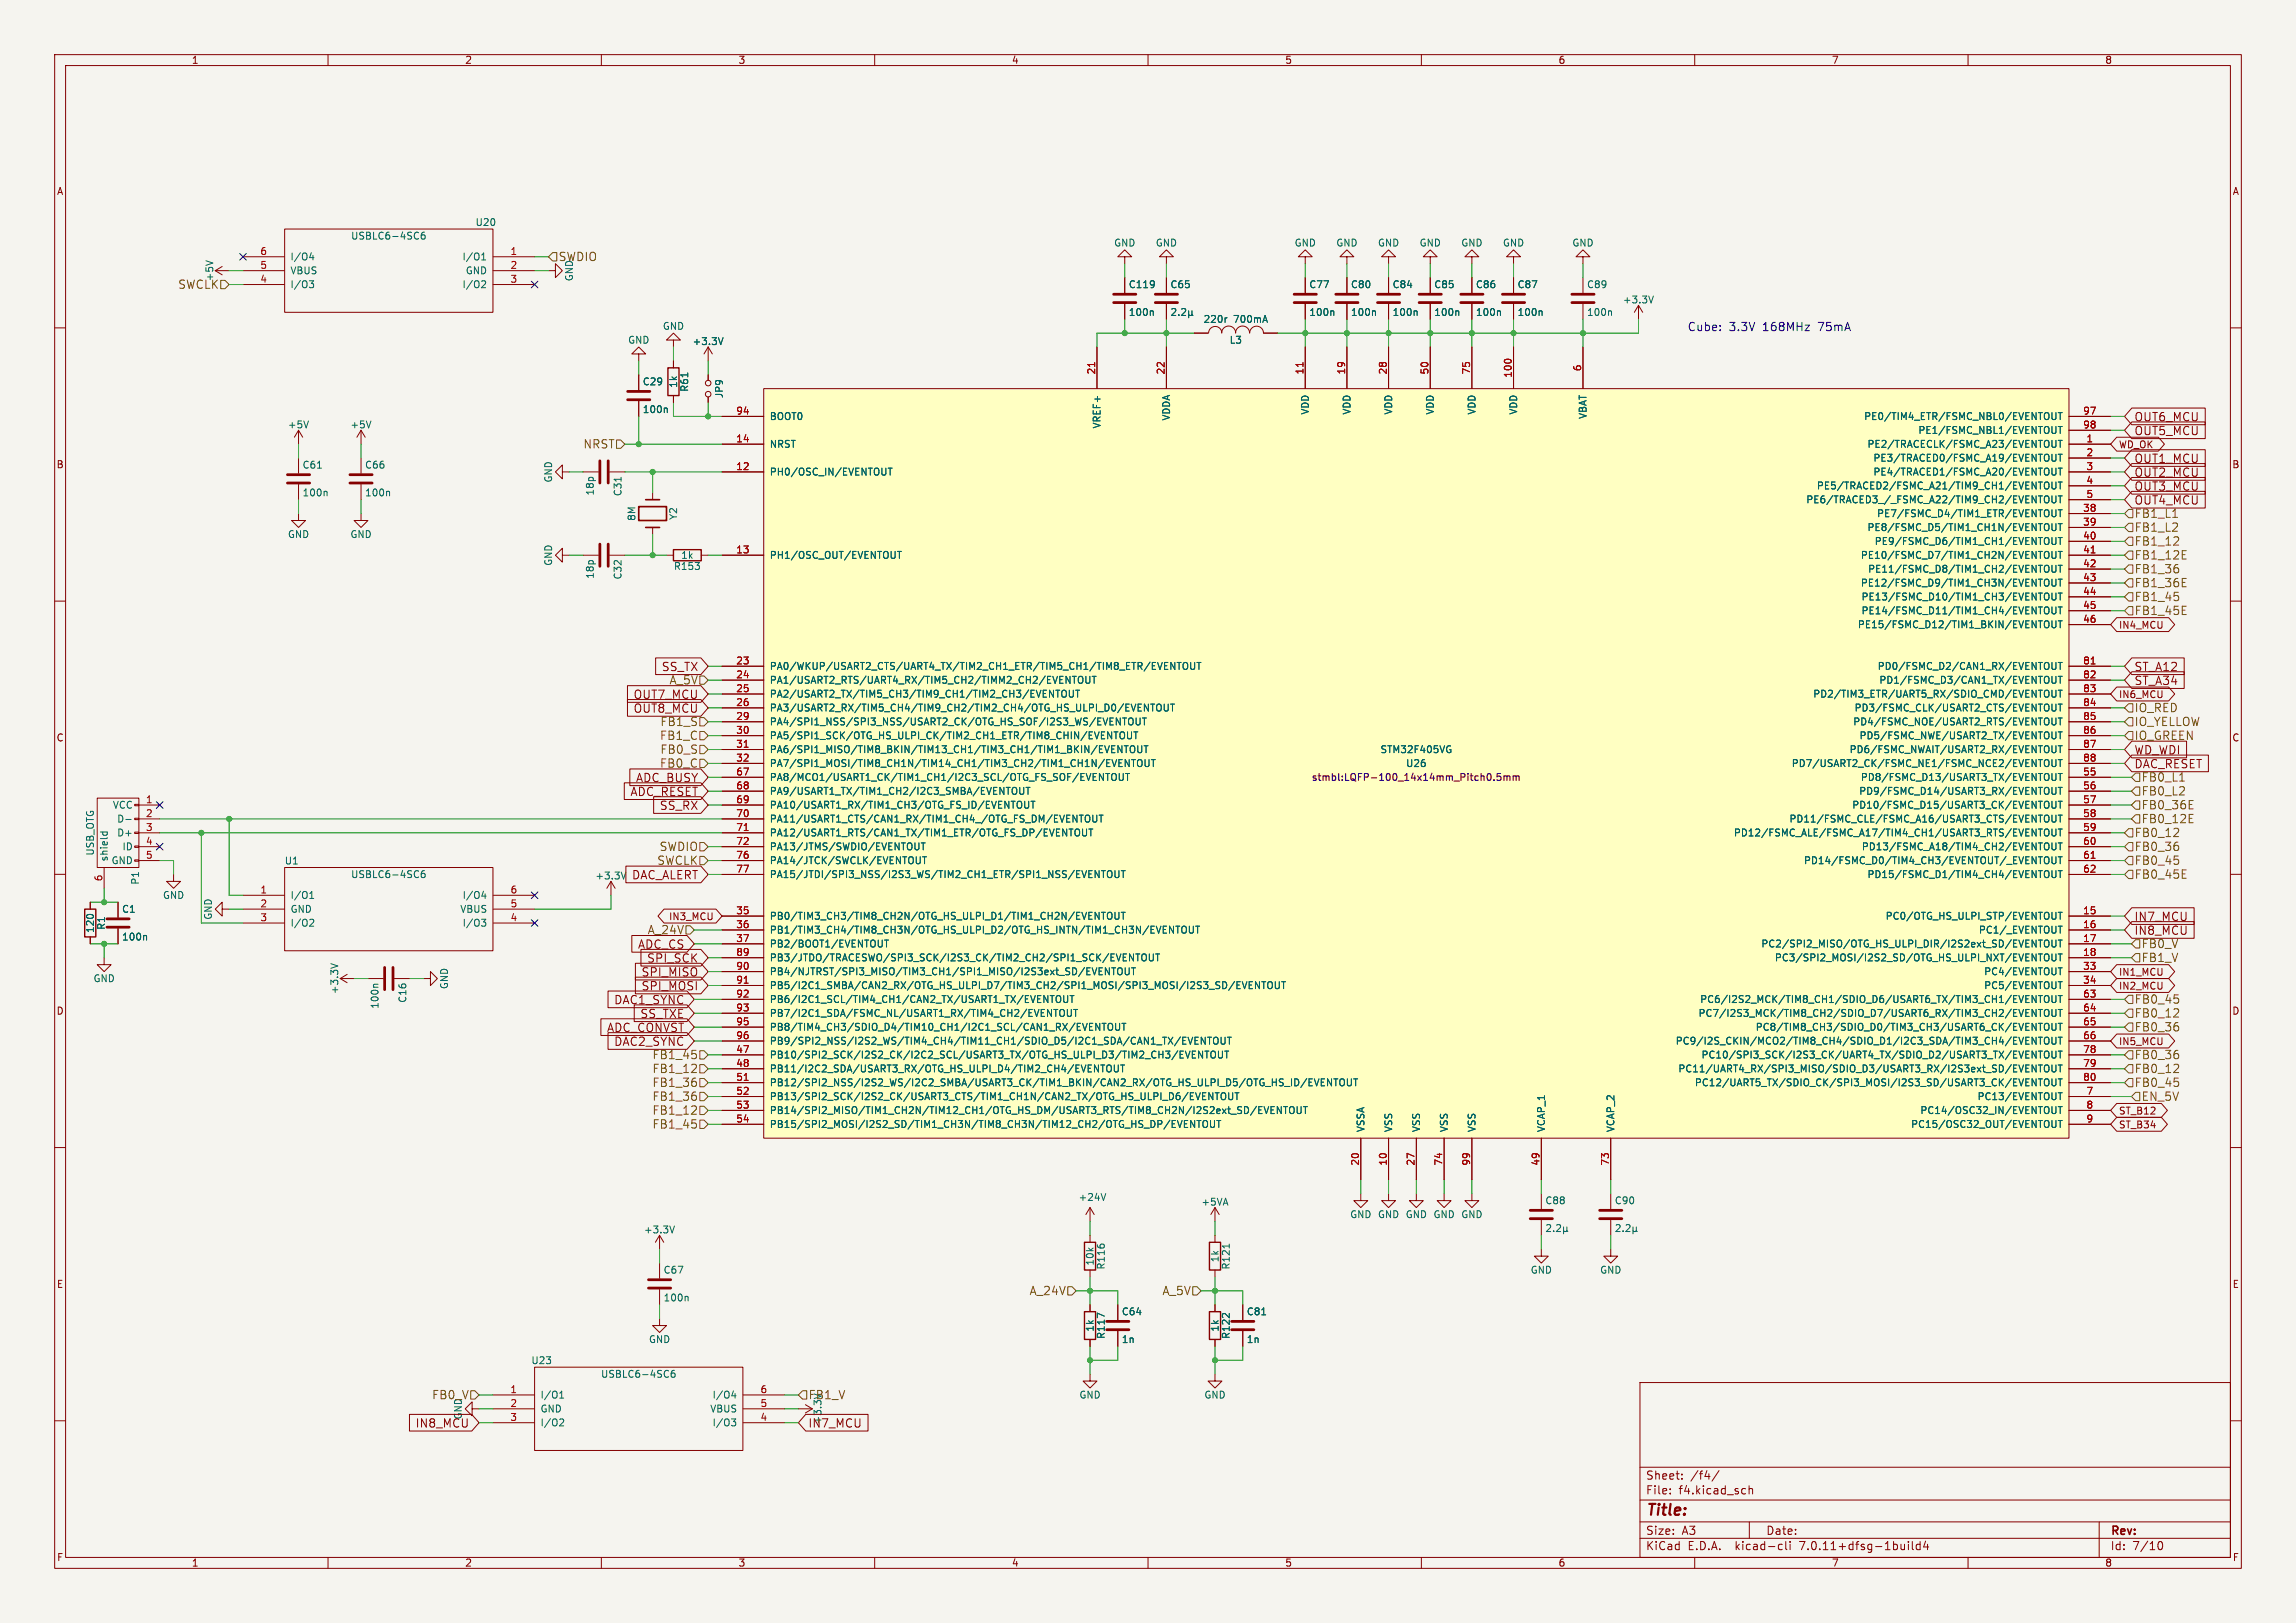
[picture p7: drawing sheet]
<svg xmlns="http://www.w3.org/2000/svg" width="420mm" height="297mm" viewBox="0 0 420 297" stroke-linecap="round" stroke-linejoin="round" font-family="sans-serif">
<defs><g id="words">
<text font-size="2.8" fill="#840000" x="301" y="277.9">Title:</text>
<g font-size="2.1" fill="#725600">
<text x="102.1" y="48">SWDIO</text>
<text x="32.5" y="53.1">SWCLK</text>
<text x="106.7" y="82.3">NRST</text>
<text x="390.4" y="95">FB1_L1</text>
<text x="390.4" y="97.5">FB1_L2</text>
<text x="390.4" y="100.1">FB1_12</text>
<text x="390.4" y="102.6">FB1_12E</text>
<text x="390.4" y="107.7">FB1_36E</text>
<text x="390.4" y="105.1">FB1_36</text>
<text x="390.4" y="112.8">FB1_45E</text>
<text x="390.4" y="110.2">FB1_45</text>
<text x="390.4" y="130.5">IO_RED</text>
<text x="120.7" y="135.6">FB1_C</text>
<text x="120.7" y="133.1">FB1_S</text>
<text x="390.4" y="135.6">IO_GREEN</text>
<text x="390.4" y="133.1">IO_YELLOW</text>
<text x="120.7" y="138.2">FB0_S</text>
<text x="391.6" y="143.2">FB0_L1</text>
<text x="391.6" y="148.3">FB0_36E</text>
<text x="391.6" y="145.8">FB0_L2</text>
<text x="120.6" y="155.9">SWDIO</text>
<text x="390.4" y="155.9">FB0_36</text>
<text x="390.4" y="153.4">FB0_12</text>
<text x="391.6" y="150.9">FB0_12E</text>
<text x="120.2" y="158.5">SWCLK</text>
<text x="390.4" y="161">FB0_45E</text>
<text x="390.4" y="158.5">FB0_45</text>
<text x="391.6" y="173.7">FB0_V</text>
<text x="390.4" y="183.9">FB0_45</text>
<text x="390.4" y="186.4">FB0_12</text>
<text x="390.4" y="189">FB0_36</text>
<text x="119.3" y="196.6">FB1_12</text>
<text x="119.3" y="194">FB1_45</text>
<text x="390.4" y="194">FB0_36</text>
<text x="390.4" y="196.6">FB0_12</text>
<text x="119.3" y="199.1">FB1_36</text>
<text x="119.3" y="201.7">FB1_36</text>
<text x="390.4" y="199.1">FB0_45</text>
<text x="391.6" y="201.7">EN_5V</text>
<text x="119.3" y="206.7">FB1_45</text>
<text x="119.3" y="204.2">FB1_12</text>
<text x="188.3" y="237.2">A_24V</text>
<text x="212.6" y="237.2">A_5V</text>
<text x="79" y="256.3">FB0_V</text>
<text x="147.8" y="256.3">FB1_V</text>
</g>
<g font-size="2.1" fill="#0000c2">
<text x="308.6" y="60.7">Cube:</text>
<text x="316.2" y="60.7">3.3V</text>
<text x="322.5" y="60.7">168MHz</text>
<text x="332.7" y="60.7">75mA</text>
</g>
<g font-size="2.1" fill="#840000">
<text x="390.3" y="77.3">OUT6_MCU</text>
<text x="390.3" y="79.8">OUT5_MCU</text>
<text x="390.3" y="84.9">OUT1_MCU</text>
<text x="390.3" y="90">OUT3_MCU</text>
<text x="390.3" y="87.5">OUT2_MCU</text>
<text x="390.3" y="92.5">OUT4_MCU</text>
<text x="121" y="123">SS_TX</text>
<text x="122.4" y="125.5">A_5V</text>
<text x="390.3" y="125.6">ST_A34</text>
<text x="390.3" y="123">ST_A12</text>
<text x="115.8" y="128.1">OUT7_MCU</text>
<text x="115.8" y="130.6">OUT8_MCU</text>
<text x="116.3" y="143.3">ADC_BUSY</text>
<text x="120.7" y="140.7">FB0_C</text>
<text x="390.3" y="138.3">WD_WDI</text>
<text x="390.3" y="140.8">DAC_RESET</text>
<text x="115.3" y="145.9">ADC_RESET</text>
<text x="120.6" y="148.4">SS_RX</text>
<text x="115.6" y="161.1">DAC_ALERT</text>
<text x="116.6" y="173.8">ADC_CS</text>
<text x="118.4" y="171.2">A_24V</text>
<text x="390.3" y="168.7">IN7_MCU</text>
<text x="390.3" y="171.3">IN8_MCU</text>
<text x="117.3" y="178.9">SPI_MISO</text>
<text x="118.3" y="176.4">SPI_SCK</text>
<text x="391.6" y="176.3">FB1_V</text>
<text x="112.3" y="184">DAC1_SYNC</text>
<text x="117.3" y="181.4">SPI_MOSI</text>
<text x="111" y="189.1">ADC_CONVST</text>
<text x="112.3" y="191.6">DAC2_SYNC</text>
<text x="117.1" y="186.5">SS_TXE</text>
<text x="76" y="261.4">IN8_MCU</text>
<text x="147.8" y="261.4">IN7_MCU</text>
<text x="301" y="273.7">File:</text>
<text x="301" y="271">Sheet:</text>
<text x="307.1" y="273.7">f4.kicad_sch</text>
<text x="309.2" y="271">/f4/</text>
<text x="301" y="281.1">Size:</text>
<text x="307.6" y="281.1">A3</text>
<text x="323" y="281.1">Date:</text>
<text x="386" y="281.3">Rev:</text>
<text x="301" y="283.9">KiCad</text>
<text x="308.7" y="283.9">E.D.A.</text>
<text x="317.6" y="283.9">kicad-cli</text>
<text x="329.5" y="283.9">7.0.11+dfsg-1build4</text>
<text x="386" y="283.9">Id:</text>
<text x="390.1" y="283.9">7/10</text>
</g>
<g font-size="1.8" fill="#840000">
<text x="35" y="11.9">1</text>
<text x="85" y="11.9">2</text>
<text x="135" y="11.9">3</text>
<text x="185" y="11.9">4</text>
<text x="235" y="11.9">5</text>
<text x="285" y="11.9">6</text>
<text x="335" y="11.9">7</text>
<text x="385" y="11.9">8</text>
<text x="10.3" y="35.9">A</text>
<text x="408.3" y="35.9">A</text>
<text x="387.5" y="82.2">WD_OK</text>
<text x="10.3" y="85.9">B</text>
<text x="408.2" y="85.9">B</text>
<text x="387.5" y="115.3">IN4_MCU</text>
<text x="387.5" y="128">IN6_MCU</text>
<text x="10.3" y="135.9">C</text>
<text x="408.2" y="135.9">C</text>
<text x="122.3" y="168.6">IN3_MCU</text>
<text x="387.5" y="178.8">IN1_MCU</text>
<text x="10.3" y="185.9">D</text>
<text x="387.5" y="181.3">IN2_MCU</text>
<text x="408.2" y="185.9">D</text>
<text x="387.5" y="191.5">IN5_MCU</text>
<text x="387.5" y="204.2">ST_B12</text>
<text x="387.5" y="206.7">ST_B34</text>
<text x="10.3" y="235.9">E</text>
<text x="408.3" y="235.9">E</text>
<text x="84.7" y="259.8" transform="rotate(-90 84.7 259.8)">GND</text>
<text x="150.5" y="260.8" transform="rotate(-90 150.5 260.8)">+3.3V</text>
<text x="10.3" y="285.9">F</text>
<text x="35" y="286.9">1</text>
<text x="85" y="286.9">2</text>
<text x="135" y="286.9">3</text>
<text x="185" y="286.9">4</text>
<text x="235" y="286.9">5</text>
<text x="285" y="286.9">6</text>
<text x="335" y="286.9">7</text>
<text x="385" y="286.9">8</text>
<text x="408.3" y="285.9">F</text>
</g>
<g font-size="1.8" fill="#006464">
<text x="86.9" y="41.6">U20</text>
<text x="53" y="47.9">I/O4</text>
<text x="64.1" y="44">USBLC6-4SC6</text>
<text x="84.5" y="47.9">I/O1</text>
<text x="203.7" y="45.3">GND</text>
<text x="211.3" y="45.3">GND</text>
<text x="236.7" y="45.3">GND</text>
<text x="244.3" y="45.3">GND</text>
<text x="252" y="45.3">GND</text>
<text x="259.6" y="45.3">GND</text>
<text x="267.2" y="45.3">GND</text>
<text x="274.8" y="45.3">GND</text>
<text x="287.5" y="45.3">GND</text>
<text x="53" y="52.9">I/O3</text>
<text x="53" y="50.4">VBUS</text>
<text x="84.5" y="52.9">I/O2</text>
<text x="85.1" y="50.4">GND</text>
<text x="206.4" y="52.9">C119</text>
<text x="214" y="52.9">C65</text>
<text x="239.4" y="52.9">C77</text>
<text x="247" y="52.9">C80</text>
<text x="254.6" y="52.9">C84</text>
<text x="262.3" y="52.9">C85</text>
<text x="269.9" y="52.9">C86</text>
<text x="277.5" y="52.9">C87</text>
<text x="290.2" y="52.9">C89</text>
<text x="206.4" y="58">100n</text>
<text x="220.1" y="59.3">220r</text>
<text x="225.6" y="59.3">700mA</text>
<text x="239.4" y="58">100n</text>
<text x="247" y="58">100n</text>
<text x="254.6" y="58">100n</text>
<text x="262.3" y="58">100n</text>
<text x="269.9" y="58">100n</text>
<text x="277.5" y="58">100n</text>
<text x="290.2" y="58">100n</text>
<text x="296.8" y="55.7">+3.3V</text>
<text x="114.8" y="63.1">GND</text>
<text x="121.2" y="60.6">GND</text>
<text x="126.6" y="63.3">+3.3V</text>
<text x="224.8" y="63.1">L3</text>
<text x="117.5" y="70.7">C29</text>
<text x="124.1" y="71.1" transform="rotate(-90 124.1 71.1)">1k</text>
<text x="126.1" y="71.8" transform="rotate(-90 126.1 71.8)">R61</text>
<text x="117.5" y="75.8">100n</text>
<text x="132.4" y="72.9" transform="rotate(-90 132.4 72.9)">JP9</text>
<text x="140.7" y="77.1">BOOT0</text>
<text x="214.2" y="77.1" transform="rotate(-90 214.2 77.1)">VDDA</text>
<text x="239.6" y="76" transform="rotate(-90 239.6 76)">VDD</text>
<text x="247.2" y="76" transform="rotate(-90 247.2 76)">VDD</text>
<text x="254.9" y="76" transform="rotate(-90 254.9 76)">VDD</text>
<text x="262.5" y="76" transform="rotate(-90 262.5 76)">VDD</text>
<text x="270.1" y="76" transform="rotate(-90 270.1 76)">VDD</text>
<text x="277.7" y="76" transform="rotate(-90 277.7 76)">VDD</text>
<text x="290.4" y="76.8" transform="rotate(-90 290.4 76.8)">VBAT</text>
<text x="340.9" y="77.1">PE0/TIM4_ETR/FSMC_NBL0/EVENTOUT</text>
<text x="52.6" y="78.6">+5V</text>
<text x="64" y="78.6">+5V</text>
<text x="140.7" y="82.1">NRST</text>
<text x="201.5" y="78.5" transform="rotate(-90 201.5 78.5)">VREF+</text>
<text x="341.5" y="82.1">PE2/TRACECLK/FSMC_A23/EVENTOUT</text>
<text x="350.8" y="79.6">PE1/FSMC_NBL1/EVENTOUT</text>
<text x="55.3" y="86">C61</text>
<text x="66.7" y="86">C66</text>
<text x="101.2" y="88.4" transform="rotate(-90 101.2 88.4)">GND</text>
<text x="140.7" y="87.2">PH0/OSC_IN/EVENTOUT</text>
<text x="332.2" y="89.8">PE5/TRACED2/FSMC_A21/TIM9_CH1/EVENTOUT</text>
<text x="342.6" y="84.7">PE3/TRACED0/FSMC_A19/EVENTOUT</text>
<text x="342.6" y="87.2">PE4/TRACED1/FSMC_A20/EVENTOUT</text>
<text x="55.3" y="91">100n</text>
<text x="66.7" y="91">100n</text>
<text x="108.8" y="90.8" transform="rotate(-90 108.8 90.8)">18p</text>
<text x="113.9" y="90.9" transform="rotate(-90 113.9 90.9)">C31</text>
<text x="116.4" y="95.4" transform="rotate(-90 116.4 95.4)">8M</text>
<text x="124.1" y="95.2" transform="rotate(-90 124.1 95.2)">Y2</text>
<text x="330.3" y="92.3">PE6/TRACED3_/_FSMC_A22/TIM9_CH2/EVENTOUT</text>
<text x="343.3" y="94.8">PE7/FSMC_D4/TIM1_ETR/EVENTOUT</text>
<text x="52.6" y="98.7">GND</text>
<text x="64" y="98.7">GND</text>
<text x="341.5" y="97.4">PE8/FSMC_D5/TIM1_CH1N/EVENTOUT</text>
<text x="342.8" y="99.9">PE9/FSMC_D6/TIM1_CH1/EVENTOUT</text>
<text x="101.2" y="103.6" transform="rotate(-90 101.2 103.6)">GND</text>
<text x="108.8" y="106" transform="rotate(-90 108.8 106)">18p</text>
<text x="113.9" y="106.1" transform="rotate(-90 113.9 106.1)">C32</text>
<text x="123.2" y="104.5">R153</text>
<text x="124.5" y="102.5">1k</text>
<text x="140.7" y="102.5">PH1/OSC_OUT/EVENTOUT</text>
<text x="340.3" y="102.5">PE10/FSMC_D7/TIM1_CH2N/EVENTOUT</text>
<text x="340.3" y="107.5">PE12/FSMC_D9/TIM1_CH3N/EVENTOUT</text>
<text x="341.6" y="105">PE11/FSMC_D8/TIM1_CH2/EVENTOUT</text>
<text x="340.4" y="110.1">PE13/FSMC_D10/TIM1_CH3/EVENTOUT</text>
<text x="340.4" y="112.6">PE14/FSMC_D11/TIM1_CH4/EVENTOUT</text>
<text x="339.7" y="115.2">PE15/FSMC_D12/TIM1_BKIN/EVENTOUT</text>
<text x="140.7" y="122.8">PA0/WKUP/USART2_CTS/UART4_TX/TIM2_CH1_ETR/TIM5_CH1/TIM8_ETR/EVENTOUT</text>
<text x="140.7" y="125.3">PA1/USART2_RTS/UART4_RX/TIM5_CH2/TIMM2_CH2/EVENTOUT</text>
<text x="343.4" y="122.8">PD0/FSMC_D2/CAN1_RX/EVENTOUT</text>
<text x="343.7" y="125.3">PD1/FSMC_D3/CAN1_TX/EVENTOUT</text>
<text x="140.7" y="127.9">PA2/USART2_TX/TIM5_CH3/TIM9_CH1/TIM2_CH3/EVENTOUT</text>
<text x="140.7" y="130.4">PA3/USART2_RX/TIM5_CH4/TIM9_CH2/TIM2_CH4/OTG_HS_ULPI_D0/EVENTOUT</text>
<text x="331.6" y="127.9">PD2/TIM3_ETR/UART5_RX/SDIO_CMD/EVENTOUT</text>
<text x="339.1" y="130.4">PD3/FSMC_CLK/USART2_CTS/EVENTOUT</text>
<text x="140.7" y="132.9">PA4/SPI1_NSS/SPI3_NSS/USART2_CK/OTG_HS_SOF/I2S3_WS/EVENTOUT</text>
<text x="140.7" y="135.5">PA5/SPI1_SCK/OTG_HS_ULPI_CK/TIM2_CH1_ETR/TIM8_CHIN/EVENTOUT</text>
<text x="338.9" y="132.9">PD4/FSMC_NOE/USART2_RTS/EVENTOUT</text>
<text x="340" y="135.5">PD5/FSMC_NWE/USART2_TX/EVENTOUT</text>
<text x="140.7" y="138">PA6/SPI1_MISO/TIM8_BKIN/TIM13_CH1/TIM3_CH1/TIM1_BKIN/EVENTOUT</text>
<text x="140.7" y="140.6">PA7/SPI1_MOSI/TIM8_CH1N/TIM14_CH1/TIM3_CH2/TIM1_CH1N/EVENTOUT</text>
<text x="140.7" y="143.1">PA8/MCO1/USART1_CK/TIM1_CH1/I2C3_SCL/OTG_FS_SOF/EVENTOUT</text>
<text x="252.4" y="138">STM32F405VG</text>
<text x="257.1" y="140.6">U26</text>
<text x="327.6" y="140.6">PD7/USART2_CK/FSMC_NE1/FSMC_NCE2/EVENTOUT</text>
<text x="338.2" y="138">PD6/FSMC_NWAIT/USART2_RX/EVENTOUT</text>
<text x="340.3" y="143.1">PD8/FSMC_D13/USART3_TX/EVENTOUT</text>
<text x="20.6" y="148.2">VCC</text>
<text x="140.7" y="145.6">PA9/USART1_TX/TIM1_CH2/I2C3_SMBA/EVENTOUT</text>
<text x="140.7" y="148.2">PA10/USART1_RX/TIM1_CH3/OTG_FS_ID/EVENTOUT</text>
<text x="338.7" y="148.2">PD10/FSMC_D15/USART3_CK/EVENTOUT</text>
<text x="340" y="145.6">PD9/FSMC_D14/USART3_RX/EVENTOUT</text>
<text x="21.3" y="150.7">D-</text>
<text x="21.3" y="153.3">D+</text>
<text x="22.3" y="155.8">ID</text>
<text x="140.7" y="150.7">PA11/USART1_CTS/CAN1_RX/TIM1_CH4_/OTG_FS_DM/EVENTOUT</text>
<text x="140.7" y="153.3">PA12/USART1_RTS/CAN1_TX/TIM1_ETR/OTG_FS_DP/EVENTOUT</text>
<text x="140.7" y="155.8">PA13/JTMS/SWDIO/EVENTOUT</text>
<text x="317.1" y="153.3">PD12/FSMC_ALE/FSMC_A17/TIM4_CH1/USART3_RTS/EVENTOUT</text>
<text x="327.2" y="150.7">PD11/FSMC_CLE/FSMC_A16/USART3_CTS/EVENTOUT</text>
<text x="340.5" y="155.8">PD13/FSMC_A18/TIM4_CH2/EVENTOUT</text>
<text x="17.4" y="156.7" transform="rotate(-90 17.4 156.7)">USB_OTG</text>
<text x="19.9" y="157.7" transform="rotate(-90 19.9 157.7)">shield</text>
<text x="20.3" y="158.3">GND</text>
<text x="25.6" y="162" transform="rotate(-90 25.6 162)">P1</text>
<text x="52" y="158.4">U1</text>
<text x="64.1" y="160.9">USBLC6-4SC6</text>
<text x="108.8" y="161.1">+3.3V</text>
<text x="140.7" y="158.3">PA14/JTCK/SWCLK/EVENTOUT</text>
<text x="140.7" y="160.9">PA15/JTDI/SPI3_NSS/I2S3_WS/TIM2_CH1_ETR/SPI1_NSS/EVENTOUT</text>
<text x="329.9" y="158.3">PD14/FSMC_D0/TIM4_CH3/EVENTOUT/_EVENTOUT</text>
<text x="341.5" y="160.9">PD15/FSMC_D1/TIM4_CH4/EVENTOUT</text>
<text x="22.2" y="167.2">C1</text>
<text x="29.7" y="164.7">GND</text>
<text x="53.1" y="164.7">I/O1</text>
<text x="53.1" y="167.2">GND</text>
<text x="84.1" y="167.2">VBUS</text>
<text x="84.5" y="164.7">I/O4</text>
<text x="17.4" y="170.8" transform="rotate(-90 17.4 170.8)">120</text>
<text x="19.4" y="170.3" transform="rotate(-90 19.4 170.3)">R1</text>
<text x="22.2" y="172.3">100n</text>
<text x="39" y="168.4" transform="rotate(-90 39 168.4)">GND</text>
<text x="53.1" y="169.8">I/O2</text>
<text x="84.5" y="169.8">I/O3</text>
<text x="140.7" y="168.5">PB0/TIM3_CH3/TIM8_CH2N/OTG_HS_ULPI_D1/TIM1_CH2N/EVENTOUT</text>
<text x="140.7" y="171">PB1/TIM3_CH4/TIM8_CH3N/OTG_HS_ULPI_D2/OTG_HS_INTN/TIM1_CH3N/EVENTOUT</text>
<text x="140.7" y="173.6">PB2/BOOT1/EVENTOUT</text>
<text x="322.1" y="173.6">PC2/SPI2_MISO/OTG_HS_ULPI_DIR/I2S2ext_SD/EVENTOUT</text>
<text x="344.8" y="168.5">PC0/OTG_HS_ULPI_STP/EVENTOUT</text>
<text x="361.9" y="171">PC1/_EVENTOUT</text>
<text x="17" y="179.9">GND</text>
<text x="140.7" y="176.1">PB3/JTDO/TRACESWO/SPI3_SCK/I2S3_CK/TIM2_CH2/SPI1_SCK/EVENTOUT</text>
<text x="140.7" y="178.7">PB4/NJTRST/SPI3_MISO/TIM3_CH1/SPI1_MISO/I2S3ext_SD/EVENTOUT</text>
<text x="324.6" y="176.1">PC3/SPI2_MOSI/I2S2_SD/OTG_HS_ULPI_NXT/EVENTOUT</text>
<text x="362.8" y="178.7">PC4/EVENTOUT</text>
<text x="62.1" y="182" transform="rotate(-90 62.1 182)">+3.3V</text>
<text x="69.4" y="184.7" transform="rotate(-90 69.4 184.7)">100n</text>
<text x="74.5" y="183.6" transform="rotate(-90 74.5 183.6)">C16</text>
<text x="82.1" y="181.1" transform="rotate(-90 82.1 181.1)">GND</text>
<text x="140.7" y="181.2">PB5/I2C1_SMBA/CAN2_RX/OTG_HS_ULPI_D7/TIM3_CH2/SPI1_MOSI/SPI3_MOSI/I2S3_SD/EVENTOUT</text>
<text x="140.7" y="183.7">PB6/I2C1_SCL/TIM4_CH1/CAN2_TX/USART1_TX/EVENTOUT</text>
<text x="310.9" y="183.7">PC6/I2S2_MCK/TIM8_CH1/SDIO_D6/USART6_TX/TIM3_CH1/EVENTOUT</text>
<text x="362.8" y="181.2">PC5/EVENTOUT</text>
<text x="140.7" y="186.3">PB7/I2C1_SDA/FSMC_NL/USART1_RX/TIM4_CH2/EVENTOUT</text>
<text x="140.7" y="188.8">PB8/TIM4_CH3/SDIO_D4/TIM10_CH1/I2C1_SCL/CAN1_RX/EVENTOUT</text>
<text x="140.7" y="191.4">PB9/SPI2_NSS/I2S2_WS/TIM4_CH4/TIM11_CH1/SDIO_D5/I2C1_SDA/CAN1_TX/EVENTOUT</text>
<text x="306.4" y="191.4">PC9/I2S_CKIN/MCO2/TIM8_CH4/SDIO_D1/I2C3_SDA/TIM3_CH4/EVENTOUT</text>
<text x="310.6" y="186.3">PC7/I2S3_MCK/TIM8_CH2/SDIO_D7/USART6_RX/TIM3_CH2/EVENTOUT</text>
<text x="321.1" y="188.8">PC8/TIM8_CH3/SDIO_D0/TIM3_CH3/USART6_CK/EVENTOUT</text>
<text x="140.7" y="193.9">PB10/SPI2_SCK/I2S2_CK/I2C2_SCL/USART3_TX/OTG_HS_ULPI_D3/TIM2_CH3/EVENTOUT</text>
<text x="140.7" y="196.4">PB11/I2C2_SDA/USART3_RX/OTG_HS_ULPI_D4/TIM2_CH4/EVENTOUT</text>
<text x="306.9" y="196.4">PC11/UART4_RX/SPI3_MISO/SDIO_D3/USART3_RX/I2S3ext_SD/EVENTOUT</text>
<text x="311.1" y="193.9">PC10/SPI3_SCK/I2S3_CK/UART4_TX/SDIO_D2/USART3_TX/EVENTOUT</text>
<text x="140.7" y="199">PB12/SPI2_NSS/I2S2_WS/I2C2_SMBA/USART3_CK/TIM1_BKIN/CAN2_RX/OTG_HS_ULPI_D5/OTG_HS_ID/EVENTOUT</text>
<text x="140.7" y="201.5">PB13/SPI2_SCK/I2S2_CK/USART3_CTS/TIM1_CH1N/CAN2_TX/OTG_HS_ULPI_D6/EVENTOUT</text>
<text x="309.9" y="199">PC12/UART5_TX/SDIO_CK/SPI3_MOSI/I2S3_SD/USART3_CK/EVENTOUT</text>
<text x="361.6" y="201.5">PC13/EVENTOUT</text>
<text x="140.7" y="204.1">PB14/SPI2_MISO/TIM1_CH2N/TIM12_CH1/OTG_HS_DM/USART3_RTS/TIM8_CH2N/I2S2ext_SD/EVENTOUT</text>
<text x="140.7" y="206.6">PB15/SPI2_MOSI/I2S2_SD/TIM1_CH3N/TIM8_CH3N/TIM12_CH2/OTG_HS_DP/EVENTOUT</text>
<text x="249.8" y="207.3" transform="rotate(-90 249.8 207.3)">VSSA</text>
<text x="254.9" y="207.3" transform="rotate(-90 254.9 207.3)">VSS</text>
<text x="259.9" y="207.3" transform="rotate(-90 259.9 207.3)">VSS</text>
<text x="265" y="207.3" transform="rotate(-90 265 207.3)">VSS</text>
<text x="270.1" y="207.3" transform="rotate(-90 270.1 207.3)">VSS</text>
<text x="282.8" y="207.3" transform="rotate(-90 282.8 207.3)">VCAP_1</text>
<text x="295.5" y="207.3" transform="rotate(-90 295.5 207.3)">VCAP_2</text>
<text x="349.5" y="206.6">PC15/OSC32_OUT/EVENTOUT</text>
<text x="351.2" y="204.1">PC14/OSC32_IN/EVENTOUT</text>
<text x="197.2" y="220">+24V</text>
<text x="219.7" y="220.8">+5VA</text>
<text x="282.6" y="220.6">C88</text>
<text x="295.3" y="220.6">C90</text>
<text x="117.7" y="225.9">+3.3V</text>
<text x="246.9" y="223.1">GND GND GND GND GND</text>
<text x="121.3" y="233.3">C67</text>
<text x="200.3" y="231.7" transform="rotate(-90 200.3 231.7)">10k</text>
<text x="202.3" y="232.4" transform="rotate(-90 202.3 232.4)">R116</text>
<text x="223.1" y="231.1" transform="rotate(-90 223.1 231.1)">1k</text>
<text x="225.1" y="232.4" transform="rotate(-90 225.1 232.4)">R121</text>
<text x="279.9" y="233.3">GND</text>
<text x="292.6" y="233.3">GND</text>
<text x="121.3" y="238.4">100n</text>
<text x="118.6" y="246">GND</text>
<text x="200.3" y="243.8" transform="rotate(-90 200.3 243.8)">1k</text>
<text x="202.3" y="245.1" transform="rotate(-90 202.3 245.1)">R117</text>
<text x="205.1" y="246">1n</text>
<text x="205.1" y="240.9">C64</text>
<text x="223.1" y="243.8" transform="rotate(-90 223.1 243.8)">1k</text>
<text x="225.1" y="245.1" transform="rotate(-90 225.1 245.1)">R122</text>
<text x="228" y="246">1n</text>
<text x="228" y="240.9">C81</text>
<text x="97.1" y="249.8">U23</text>
<text x="98.8" y="256.1">I/O1</text>
<text x="109.8" y="252.3">USBLC6-4SC6</text>
<text x="130.2" y="256.1">I/O4</text>
<text x="197.4" y="256.1">GND</text>
<text x="220.2" y="256.1">GND</text>
<text x="98.8" y="258.7">GND</text>
<text x="98.8" y="261.2">I/O2</text>
<text x="129.8" y="258.7">VBUS</text>
<text x="130.2" y="261.2">I/O3</text>
</g>
<g font-size="1.8" fill="#a90000">
<text x="47.5" y="46.7">6</text>
<text x="93.3" y="46.7">1</text>
<text x="47.5" y="51.8">4</text>
<text x="47.5" y="49.3">5</text>
<text x="93.3" y="49.3">2</text>
<text x="93.3" y="51.8">3</text>
<text x="200.4" y="68.6" transform="rotate(-90 200.4 68.6)">21</text>
<text x="213.1" y="68.6" transform="rotate(-90 213.1 68.6)">22</text>
<text x="238.5" y="68.6" transform="rotate(-90 238.5 68.6)">11</text>
<text x="246.1" y="68.6" transform="rotate(-90 246.1 68.6)">19</text>
<text x="253.7" y="68.6" transform="rotate(-90 253.7 68.6)">28</text>
<text x="261.4" y="68.6" transform="rotate(-90 261.4 68.6)">50</text>
<text x="269" y="68.6" transform="rotate(-90 269 68.6)">75</text>
<text x="276.6" y="69.2" transform="rotate(-90 276.6 69.2)">100</text>
<text x="289.3" y="68" transform="rotate(-90 289.3 68)">6</text>
<text x="134.6" y="75.9">94</text>
<text x="381" y="75.9">97</text>
<text x="134.6" y="81">14</text>
<text x="381" y="78.5">98</text>
<text x="381.6" y="81">1</text>
<text x="381.6" y="83.6">2</text>
<text x="134.6" y="86.1">12</text>
<text x="381.6" y="86.1">3</text>
<text x="381.6" y="88.6">4</text>
<text x="381" y="93.7">38</text>
<text x="381.6" y="91.2">5</text>
<text x="134.6" y="101.3">13</text>
<text x="381" y="96.3">39</text>
<text x="381" y="98.8">40</text>
<text x="381" y="101.3">41</text>
<text x="381" y="103.9">42</text>
<text x="381" y="106.4">43</text>
<text x="381" y="109">44</text>
<text x="381" y="111.5">45</text>
<text x="381" y="114">46</text>
<text x="134.6" y="121.7">23</text>
<text x="134.6" y="124.2">24</text>
<text x="381" y="121.7">81</text>
<text x="381" y="124.2">82</text>
<text x="134.6" y="126.7">25</text>
<text x="134.6" y="129.3">26</text>
<text x="134.6" y="131.8">29</text>
<text x="381" y="126.7">83</text>
<text x="381" y="129.3">84</text>
<text x="381" y="131.8">85</text>
<text x="134.6" y="134.4">30</text>
<text x="134.6" y="136.9">31</text>
<text x="381" y="134.4">86</text>
<text x="381" y="136.9">87</text>
<text x="134.6" y="139.4">32</text>
<text x="134.6" y="142">67</text>
<text x="381" y="142">55</text>
<text x="381" y="139.4">88</text>
<text x="26.6" y="147.1">1</text>
<text x="26.6" y="149.6">2</text>
<text x="134.6" y="144.5">68</text>
<text x="134.6" y="147.1">69</text>
<text x="134.6" y="149.6">70</text>
<text x="381" y="144.5">56</text>
<text x="381" y="147.1">57</text>
<text x="381" y="149.6">58</text>
<text x="26.6" y="152.1">3</text>
<text x="26.6" y="154.7">4</text>
<text x="134.6" y="152.1">71</text>
<text x="134.6" y="154.7">72</text>
<text x="381" y="152.1">59</text>
<text x="381" y="154.7">60</text>
<text x="18.8" y="161.4" transform="rotate(-90 18.8 161.4)">6</text>
<text x="26.6" y="157.2">5</text>
<text x="134.6" y="157.2">76</text>
<text x="134.6" y="159.8">77</text>
<text x="381" y="157.2">61</text>
<text x="381" y="159.8">62</text>
<text x="47.5" y="163.6">1</text>
<text x="47.5" y="166.1">2</text>
<text x="93.3" y="166.1">5</text>
<text x="93.3" y="163.6">6</text>
<text x="134.6" y="167.4">35</text>
<text x="381" y="167.4">15</text>
<text x="47.5" y="168.7">3</text>
<text x="93.3" y="168.7">4</text>
<text x="134.6" y="169.9">36</text>
<text x="134.6" y="172.5">37</text>
<text x="381" y="169.9">16</text>
<text x="381" y="172.5">17</text>
<text x="134.6" y="175">89</text>
<text x="134.6" y="177.5">90</text>
<text x="381" y="175">18</text>
<text x="381" y="177.5">33</text>
<text x="134.6" y="180.1">91</text>
<text x="134.6" y="182.6">92</text>
<text x="134.6" y="185.2">93</text>
<text x="381" y="180.1">34</text>
<text x="381" y="182.6">63</text>
<text x="381" y="185.2">64</text>
<text x="134.6" y="187.7">95</text>
<text x="134.6" y="190.2">96</text>
<text x="381" y="187.7">65</text>
<text x="381" y="190.2">66</text>
<text x="134.6" y="192.8">47</text>
<text x="134.6" y="195.3">48</text>
<text x="134.6" y="197.9">51</text>
<text x="381" y="192.8">78</text>
<text x="381" y="195.3">79</text>
<text x="381" y="197.9">80</text>
<text x="134.6" y="200.4">52</text>
<text x="134.6" y="202.9">53</text>
<text x="381.6" y="200.4">7</text>
<text x="381.6" y="202.9">8</text>
<text x="134.6" y="205.5">54</text>
<text x="381.6" y="205.5">9</text>
<text x="248.7" y="213.4" transform="rotate(-90 248.7 213.4)">20</text>
<text x="253.7" y="213.4" transform="rotate(-90 253.7 213.4)">10</text>
<text x="258.8" y="213.4" transform="rotate(-90 258.8 213.4)">27</text>
<text x="263.9" y="213.4" transform="rotate(-90 263.9 213.4)">74</text>
<text x="269" y="213.4" transform="rotate(-90 269 213.4)">99</text>
<text x="281.7" y="213.4" transform="rotate(-90 281.7 213.4)">49</text>
<text x="294.4" y="213.4" transform="rotate(-90 294.4 213.4)">73</text>
<text x="93.3" y="255">1</text>
<text x="93.3" y="257.6">2</text>
<text x="139" y="257.6">5</text>
<text x="139" y="255">6</text>
<text x="93.3" y="260.1">3</text>
<text x="139" y="260.1">4</text>
</g>
<g font-size="1.8" fill="#725600">
<text x="39.2" y="51.6" transform="rotate(-90 39.2 51.6)">+5V</text>
<text x="105" y="51.6" transform="rotate(-90 105 51.6)">GND</text>
</g>
<text font-size="1.8" fill="#840084" x="239.9" y="143.1">stmbl:LQFP-100_14x14mm_Pitch0.5mm</text>
</g></defs>
<path d="M0 0h420v297h-420z" fill="#f5f4ef" stroke="#f5f4ef" stroke-width=".18"/>
<g fill="none" stroke="#840000" stroke-width=".18">
<path d="M10 10h400v277h-400zM12 12h396v273h-396zM60 10v2M110 10v2M160 10v2M210 10v2M260 10v2M310 10v2M360 10v2M10 60h2M39.4 49.5h2.5M39.4 49.5l1.2 .8"/>
<path d="M40.6 48.8l-1.2 .7M44.4 47h7.6M44.4 49.5h7.6M44.4 52.1h7.6M52.1 41.9h38.1v15.3h-38.1zM90.2 47h7.6M90.2 49.5h7.6M90.2 52.1h7.6M100.3 49.5h1.3v-1.2l1.3 1.2-1.3 1.3v-1.3M205.7 47h1.3l-1.3-1.3-1.2 1.3h1.2v1.3M205.7 50.8v2.8M205.7 55.6v2.8"/>
<path d="M213.4 47h1.2l-1.2-1.3-1.3 1.3h1.3v1.3M213.4 50.8v2.8M213.4 55.6v2.8M238.8 47h1.2l-1.2-1.3-1.3 1.3h1.3v1.3M238.8 50.8v2.8M238.8 55.6v2.8M246.4 47h1.2l-1.2-1.3-1.3 1.3h1.3v1.3M246.4 50.8v2.8M246.4 55.6v2.8M254 47h1.3l-1.3-1.3-1.3 1.3h1.3v1.3M254 50.8v2.8M254 55.6v2.8"/>
<path d="M261.6 47h1.3l-1.3-1.3-1.3 1.3h1.3v1.3M261.6 50.8v2.8M261.6 55.6v2.8M269.2 47h1.3l-1.3-1.3-1.2 1.3h1.2v1.3M269.2 50.8v2.8M269.2 55.6v2.8M276.9 47h1.2l-1.2-1.3-1.3 1.3h1.3v1.3M276.9 50.8v2.8M276.9 55.6v2.8M289.6 47h1.2l-1.2-1.3-1.3 1.3h1.3v1.3M289.6 50.8v2.8M289.6 55.6v2.8"/>
<path d="M299.7 55.9l-.7 1.3M299.7 55.9v2.5M299.7 55.9l.8 1.3M408 60h2M54.6 78.7l-.8 1.3M54.6 78.7v2.6M54.6 78.7l.8 1.3M66 78.7l-.7 1.3M66 78.7v2.6M66 78.7l.8 1.3M116.8 64.8h1.3l-1.3-1.3-1.2 1.3h1.2v1.2M116.8 68.6v2.8"/>
<path d="M116.8 73.4v2.8M123.2 62.2h1.3l-1.3-1.2-1.3 1.2h1.3v1.3M123.2 66v1.3M123.2 72.4v1.3M129.5 63.5v2.5M129.5 68.6v1M129.5 72.6v1.1M129.5 63.5l-.7 1.3M129.5 63.5l.8 1.3M132.1 76.2h7.6M139.7 71.1h238.8v137.2h-238.8zM200.7 63.5v7.6"/>
<path d="M213.4 63.5v7.6M218.4 61h2.6M221.1 60.9a1.19 1.19 0 0 1 1.2-1.2 1.19 1.19 0 0 1 1.2 1.2 1.28 1.28 0 0 1 1.3-1.2 1.28 1.28 0 0 1 1.2 1.2M226 60.9a1.28 1.28 0 0 1 1.3-1.2 1.28 1.28 0 0 1 1.3 1.2M228.6 60.9a1.26 1.26 0 0 1 1.3-1.2 1.26 1.26 0 0 1 1.2 1.2M231.1 61h2.6M238.8 63.5v7.6M246.4 63.5v7.6M254 63.5v7.6M261.6 63.5v7.6M269.2 63.5v7.6M276.9 63.5v7.6"/>
<path d="M289.6 63.5v7.6M378.5 76.2h7.6M378.5 78.7h7.6M390 74.7h13.4v3h-13.4l-1.4-1.5zM390 77.2h13.4v3.1h-13.4l-1.4-1.6zM54.6 94v1.3h1.3l-1.3 1.2-1.3-1.2h1.3M54.6 83.8v2.8M54.6 88.6v2.8M66 94v1.3h1.3l-1.3 1.2-1.2-1.2h1.2M66 83.8v2.8M66 88.6v2.8M102.9 86.4v-1.3l-1.3 1.3 1.3 1.2v-1.2h1.2"/>
<path d="M106.7 86.4h2.8M111.5 86.4h2.8M119.4 90.2v1.2M119.4 96.5v1.3M132.1 81.3h7.6M132.1 86.4h7.6M378.5 81.3h7.6M378.5 86.4h7.6M378.5 83.8h7.6M378.5 94h7.6M378.5 96.5h7.6M378.5 88.9h7.6"/>
<path d="M378.5 99.1h7.6M378.5 91.4h7.6M387.2 80h7.6l1.1 1.3-1.1 1.3h-7.6l-1.1-1.3zM390 82.3h13.4v3h-13.4l-1.4-1.5zM390 87.4h13.4v3h-13.4l-1.4-1.5zM390 84.8h13.4v3.1h-13.4l-1.4-1.5zM390 89.9h13.4v3.1h-13.4l-1.4-1.6zM10 110h2M102.9 101.6v-1.3l-1.3 1.3 1.3 1.3v-1.3h1.2M106.7 101.6h2.8M111.5 101.6h2.8M121.9 101.6h1.3"/>
<path d="M128.3 101.6h1.2M132.1 101.6h7.6M378.5 101.6h7.6M378.5 104.1h7.6M378.5 106.7h7.6M378.5 109.2h7.6M378.5 111.8h7.6M378.5 114.3h7.6M387.2 113h9.5l1.1 1.3-1.1 1.3h-9.5l-1.1-1.3zM408 110h2M114.8 125.5h13.4l1.3 1.5-1.3 1.5h-13.4zM114.8 128h13.4l1.3 1.5-1.3 1.6h-13.4z"/>
<path d="M119.9 120.4h8.3l1.3 1.5-1.3 1.5h-8.3zM132.1 121.9h7.6M132.1 124.5h7.6M132.1 127h7.6M132.1 129.5h7.6M132.1 132.1h7.6M132.1 134.6h7.6M132.1 137.2h7.6M132.1 139.7h7.6M378.5 121.9h7.6M378.5 124.5h7.6M378.5 127h7.6"/>
<path d="M378.5 129.5h7.6M378.5 132.1h7.6M378.5 134.6h7.6M378.5 137.2h7.6M378.5 139.7h7.6M387.2 125.7h9.5l1.1 1.3-1.1 1.3h-9.5l-1.1-1.3zM390 122.9h9.5v3.1h-9.5l-1.4-1.5zM390 120.4h9.5v3h-9.5l-1.4-1.5zM390 135.6h10v3.1h-10l-1.4-1.5zM390 138.2h14v3h-14l-1.4-1.5zM10 160h2M17.8 146.1h7.6v12.7h-7.6z"/>
<path d="M19 158.8v3.8M24.6 147.2h.8v.2h-.8zM24.6 149.7h.8v.3h-.8zM24.6 152.3h.8v.2h-.8zM24.6 154.8h.8v.3h-.8zM24.6 157.4h.8v.2h-.8zM25.4 147.3h3.8M25.4 149.9h3.8M25.4 152.4h3.8M25.4 154.9h3.8M25.4 157.5h3.8M52.1 158.8h38.1v15.2h-38.1z"/>
<path d="M114.2 143.3h14l1.3 1.5-1.3 1.5h-14zM114.5 158.5h13.7l1.3 1.5-1.3 1.5h-13.7zM115.2 140.7h13l1.3 1.5-1.3 1.6h-13zM119.6 145.8h8.6l1.3 1.5-1.3 1.5h-8.6zM132.1 142.2h7.6M132.1 144.8h7.6M132.1 147.3h7.6M132.1 149.9h7.6M132.1 152.4h7.6M132.1 154.9h7.6M132.1 157.5h7.6M378.5 142.2h7.6"/>
<path d="M378.5 144.8h7.6M378.5 147.3h7.6M378.5 149.9h7.6M378.5 152.4h7.6M378.5 154.9h7.6M378.5 157.5h7.6M408 160h2M16.5 165.1v1.3M16.5 171.5v1.2M19 175.3v1.2h1.3l-1.3 1.3-1.2-1.3h1.2M21.6 165.1v2.8M21.6 169.9v2.8"/>
<path d="M31.7 160v1.3h1.3l-1.3 1.3-1.2-1.3h1.2M40.6 166.4v-1.3l-1.2 1.3 1.2 1.2v-1.2h1.3M44.4 163.8h7.6M44.4 166.4h7.6M44.4 168.9h7.6M62.2 179.1h2.6M62.2 179.1l1.3 .7M63.5 178.3l-1.3 .8M67.3 179.1h2.8M72.1 179.1h2.8M77.5 179.1h1.2v1.2l1.3-1.2-1.3-1.3v1.3M90.2 163.8h7.6"/>
<path d="M90.2 166.4h7.6M90.2 168.9h7.6M111.8 161.3l-.8 1.3M111.8 161.3v2.5M111.8 161.3l.7 1.3M115.6 171.2h10.1l1.3 1.5-1.3 1.5h-10.1zM116.2 176.3h12l1.3 1.5-1.3 1.5h-12zM116.2 178.8h12l1.3 1.5-1.3 1.6h-12zM117.2 173.7h11l1.3 1.6-1.3 1.5h-11zM121.5 166.4h9.5l1.1 1.2-1.1 1.3h-9.5l-1.1-1.3zM132.1 160h7.6M132.1 167.6h7.6"/>
<path d="M132.1 170.2h7.6M132.1 172.7h7.6M132.1 175.3h7.6M132.1 177.8h7.6M378.5 160h7.6M378.5 167.6h7.6M378.5 170.2h7.6M378.5 172.7h7.6M378.5 175.3h7.6M378.5 177.8h7.6M387.2 176.5h9.5l1.1 1.3-1.1 1.3h-9.5l-1.1-1.3zM387.2 179.1h9.5l1.1 1.2-1.1 1.3h-9.5l-1.1-1.3z"/>
<path d="M390 166.1h11.4v3.1h-11.4l-1.4-1.6zM390 168.7h11.4v3h-11.4l-1.4-1.5zM109.9 186.4h15.8l1.3 1.6-1.3 1.5h-15.8zM111.2 189h14.5l1.3 1.5-1.3 1.5h-14.5zM111.2 181.4h14.5l1.3 1.5-1.3 1.5h-14.5zM116 183.9h9.7l1.3 1.5-1.3 1.5h-9.7zM132.1 180.3h7.6M132.1 193h7.6M132.1 195.6h7.6M132.1 198.1h7.6M132.1 182.9h7.6M132.1 185.4h7.6"/>
<path d="M132.1 188h7.6M132.1 190.5h7.6M378.5 180.3h7.6M378.5 193h7.6M378.5 195.6h7.6M378.5 198.1h7.6M378.5 182.9h7.6M378.5 185.4h7.6M378.5 188h7.6M378.5 190.5h7.6M387.2 189.2h9.5l1.1 1.3-1.1 1.3h-9.5l-1.1-1.3zM10 210h2"/>
<path d="M132.1 200.7h7.6M132.1 203.2h7.6M132.1 205.7h7.6M248.9 218.4v1.3h1.3l-1.3 1.3-1.3-1.3h1.3M248.9 208.3v7.6M254 218.4v1.3h1.3l-1.3 1.3-1.3-1.3h1.3M254 208.3v7.6M259.1 218.4v1.3h1.2l-1.2 1.3-1.3-1.3h1.3M259.1 208.3v7.6M264.2 218.4v1.3h1.2l-1.2 1.3-1.3-1.3h1.3M264.2 208.3v7.6M269.2 218.4v1.3h1.3l-1.3 1.3-1.2-1.3h1.2"/>
<path d="M269.2 208.3v7.6M281.9 208.3v7.6M281.9 218.4v2.8M294.6 208.3v7.6M294.6 218.4v2.8M378.5 200.7h7.6M378.5 203.2h7.6M378.5 205.7h7.6M387.2 201.9h8.2l1.1 1.3-1.1 1.3h-8.2l-1.1-1.3zM387.2 204.5h8.2l1.1 1.2-1.1 1.3h-8.2l-1.1-1.3zM408 210h2M120.6 226.1v2.5"/>
<path d="M120.6 231.1v2.8M120.6 236v2.8M120.6 226.1l-.7 1.2M120.6 226.1l.8 1.2M199.4 221v2.5M199.4 226.1v1.2M199.4 232.4v1.3M199.4 238.8v1.2M199.4 221l-.8 1.2M199.4 221l.8 1.2M204.5 238.8v2.8M222.2 221l-.7 1.2"/>
<path d="M222.2 221v2.5M222.2 226.1v1.2M222.2 232.4v1.3M222.2 238.8v1.2M222.2 221l.8 1.2M227.3 238.8v2.8M281.9 228.6v1.3h1.3l-1.3 1.2-1.2-1.2h1.2M281.9 223.3v2.8M294.6 228.6v1.3h1.3l-1.3 1.2-1.2-1.2h1.2M294.6 223.3v2.8M10 260h2M74.9 258.8h11.4l1.3 1.5-1.3 1.6h-11.4z"/>
<path d="M86.4 257.8v-1.3l-1.3 1.3 1.3 1.3v-1.3h1.2M90.2 255.3h7.6M90.2 257.8h7.6M97.8 250.2h38.1v15.2h-38.1zM120.6 241.3v1.3h1.3l-1.3 1.2-1.2-1.2h1.2M135.9 255.3h7.6M135.9 257.8h7.6M146 257.8h2.6M147.3 257l1.3 .8M147.4 258.8h11.4v3.1h-11.4l-1.4-1.6zM148.6 257.8l-1.3 .8M199.4 251.5v1.2h1.3l-1.3 1.3-1.3-1.3h1.3"/>
<path d="M199.4 245.1v1.3M204.5 243.6v2.8M222.2 251.5v1.2h1.3l-1.3 1.3-1.2-1.3h1.2M222.2 245.1v1.3M227.3 243.6v2.8M300 253h108v32h-108zM408 260h2M90.2 260.3h7.6M135.9 260.3h7.6M300 278.5h108M300 274.5h108M300 268.5h108"/>
<path d="M305.5 273.2v.2M305.5 272.5v.1M307.7 270.5v.2M307.7 269.8v.1M314.4 269.1l-1.2 1.9M319.2 272.4l.1 .1M319.3 273.3l-.1 .1M319.9 271.9v1.5M319.9 272.5l.3-.1 .3 .1 .1 .9M320 278.5v3M384 278.5v6.5M60 285v2"/>
<path d="M110 285v2M160 285v2M210 285v2M260 285v2M300 281.5h108M310 285v2M325.6 282.6l.4 .1M326 283.5l-.4 .1M326.7 282.1v1.3l.2 .2M327.4 282.1v.1M327.4 282.6v1M349.1 282.1v.1"/>
<path d="M349.1 282.6v1M349.8 282.1v1.3l.2 .2M351.2 282.7l-.4-.1-.3 .3v.4l.2 .2h.5M351.2 282.1v1.5M352.2 282l-.3 1.1h.9M352.6 282.6v1M360 285v2M394.7 282.7l.2-.5 .2-.1a.8 .8 0 0 1 .5 .7 .8 .8 0 0 1-.5 .8l-.2-.2-.2-.4"/>
<circle cx="129.5" cy="72.1" r=".51"/>
<circle cx="129.5" cy="70.1" r=".51"/>
</g>
<g fill="none" stroke="#006464" stroke-width=".18">
<path d="M37.7 47.7l1.2 .4M56.6 51.4h.8l-.5 .5 .4 .1 .1 .4-.3 .2h-.3M56.9 46.2l-.3 .9h.8M57.2 46.7v.9M77.7 42.5l-.4 .1a.86 .86 0 0 0 0 1.2l.4-.2 .1-.4-.3-.2h-.3l-.2 .2M88.1 47.6h.7M88.1 46.7l.4-.4v1.3M88.3 51.4h.4l.1 .3-.7 .9h.7M210.8 56.9l.2 .2v.6M214.3 56.6l.5-.1 .3 .3-.8 .9h.8M215.6 57.6v.1M216.2 56.6l.4-.1 .3 .3-.8 .9h.8"/>
<path d="M217.4 57.5l.2 .2h.3l.1-.2M217.4 56.9v1.3M218 57.5l.2 .2M218 56.9v.6M224.5 58.2h-.3M243.8 56.9l.2 .2v.6M251.4 56.9l.2 .2v.6M259 56.9l.2 .2v.6M266.7 56.9l.1 .2v.6M274.3 56.9l.2 .2v.6M281.9 56.9l.2 .2v.6M294.6 56.9l.2 .2v.6"/>
<path d="M302.4 54.2l-.4 1.2M56.4 77l-.4 1.3M67.9 77l-.5 1.3M121.9 74.7l.2 .1v.7M125.8 68.2v.8M132.3 61.8l-.5 1.3M375.3 75.5v1l.3 .3 .4-.1 .1-.2v-1M376.1 78v1.1l-.1 .2h-.4M376.5 75.5h.7M376.5 78h.7M376.9 75.5v1.3M376.9 78v1.3"/>
<path d="M58.1 85.7h.7M59.6 89.9l.2 .2v.6M71.1 89.9l.2 .2v.6M113.6 87.3v.8M162 85.7v1l-.1 .2M162.5 85.7h.7M162.8 85.7v1.2M374 88.4l.3-.2a.43 .43 0 0 1 .5 .4v.5a.42 .42 0 0 1-.4 .4 .42 .42 0 0 1-.4-.4zM374 90.9l.3-.2a.43 .43 0 0 1 .5 .5v.4a.42 .42 0 0 1-.4 .4 .42 .42 0 0 1-.4-.4zM374.6 95.9a.9 .9 0 0 1 0 1.1M374.6 98.4a.9 .9 0 0 1 0 1.2M375.3 80.6v1l.3 .3 .4-.1 .1-.2v-1"/>
<path d="M375.3 83.1v1.1l.3 .2 .4-.1 .1-.1v-1.1M375.3 85.7v1l.3 .2h.4l.1-.2v-1M375.3 88.2v1l.3 .3 .4-.1 .1-.2v-1M375.3 90.7v1.1l.3 .2h.4l.1-.2v-1.1M375.3 93.3v1l.3 .3 .4-.1 .1-.2v-1M375.3 95.8v1.1l.3 .2 .4-.1 .1-.1v-1.1M375.3 98.4v1l.3 .2h.4l.1-.2v-1M376.5 80.6h.7M376.5 85.7h.7M376.5 83.1h.7M376.5 93.3h.7M376.5 95.8h.7"/>
<path d="M376.5 88.2h.7M376.5 98.4h.7M376.5 90.7h.7M376.9 80.6v1.3M376.9 83.1v1.3M376.9 85.7v1.2M376.9 88.2v1.3M376.9 90.7v1.3M376.9 93.3v1.3M376.9 95.8v1.3M376.9 98.4v1.2M164.2 100.9h.7"/>
<path d="M164.5 100.9v1.3M374.1 108.6l.2-.1a.43 .43 0 0 1 .5 .5v.4a.42 .42 0 0 1-.2 .4 .42 .42 0 0 1-.5-.1M374.1 111.1h.2a.43 .43 0 0 1 .5 .4v.4a.42 .42 0 0 1-.2 .4 .42 .42 0 0 1-.5 0M374.1 113.7l.2-.1a.43 .43 0 0 1 .5 .4v.5a.42 .42 0 0 1-.2 .3 .42 .42 0 0 1-.5 0M374.3 100.9a.43 .43 0 0 1 .5 .4v.5a.43 .43 0 0 1-.5 .4M374.3 103.4a.43 .43 0 0 1 .5 .5v.4a.43 .43 0 0 1-.5 .4M374.3 106a.43 .43 0 0 1 .5 .4v.4a.43 .43 0 0 1-.5 .5M375.3 100.9v1l.3 .3 .4-.1 .1-.2v-1M375.3 103.4v1.1l.3 .2h.4l.1-.2v-1.1M375.3 106v1l.3 .3 .4-.1 .1-.2v-1M375.3 108.5v1.1l.3 .2 .4-.1 .1-.1v-1.1M375.3 111.1v1l.3 .2h.4l.1-.2v-1"/>
<path d="M375.3 113.6v1l.3 .3 .4-.1 .1-.2v-1M376.5 100.9h.7M376.5 103.4h.7M376.5 106h.7M376.5 108.5h.7M376.5 111.1h.7M376.5 113.6h.7M376.9 100.9v1.3M376.9 103.4v1.3M376.9 106v1.3M376.9 108.5v1.3M376.9 111.1v1.2"/>
<path d="M376.9 113.6v1.3M192 126.3l.7 1.3v-1.3M193.1 126.3h.8M193.5 126.3v1.3M194.3 126.5l.2-.2a.43 .43 0 0 1 .6 .4v.5a.42 .42 0 0 1-.5 .4 .42 .42 0 0 1-.4-.4zM195.6 126.3v1l.2 .3 .4-.1 .1-.2v-1M196.2 123.8h.7M196.5 123.8v1.2M196.8 126.3h.7M197.1 126.3v1.3M197.3 124l.2-.2a.43 .43 0 0 1 .6 .4v.4a.42 .42 0 0 1-.4 .5 .42 .42 0 0 1-.5-.5zM198.6 123.8v1l.3 .2h.3l.2-.2v-1"/>
<path d="M199.8 123.8h.7M200.1 123.8v1.2M202.6 133.9l.7 1.3v-1.3M203.3 137.1h.5M203.8 133.9h.7M204 136.5h-.7v1.2h.7M204.1 133.9v1.3M204.7 139.6h.4M204.9 131.4v1.3l-.7-1.3v1.3M204.9 134.1l.3-.2a.43 .43 0 0 1 .5 .5v.4a.42 .42 0 0 1-.4 .4 .42 .42 0 0 1-.4-.4zM205.2 136.5v1.2l-.7-1.2v1.2M205.3 139h-.6v1.3h.6"/>
<path d="M205.3 131.4h.8M205.6 136.5h.8M205.7 131.4v1.3M206 136.5v1.2M206.3 133.9v1.1l.2 .2 .4-.1 .1-.1v-1.1M206.5 131.6l.2-.2a.43 .43 0 0 1 .6 .4v.4a.42 .42 0 0 1-.4 .5 .42 .42 0 0 1-.5-.5zM206.6 139v1.3l-.8-1.3v1.3M206.8 136.7l.2-.2a.43 .43 0 0 1 .6 .4v.4a.42 .42 0 0 1-.4 .5 .42 .42 0 0 1-.5-.5zM207 139h.7M207.3 139v1.3M207.4 133.9h.7M207.8 133.9v1.3"/>
<path d="M207.8 131.4v1l.3 .3 .3-.1 .1-.2v-1M208.1 139.2l.3-.2a.43 .43 0 0 1 .5 .4v.5a.42 .42 0 0 1-.4 .4 .42 .42 0 0 1-.4-.4zM208.1 136.5v1l.3 .2h.3l.2-.2v-1M208.2 130.1h.6M208.2 128.8h.6M209 131.4h.7M209.3 136.5h.7M209.3 131.4v1.3M209.5 139v1l.2 .3 .4-.1 .1-.2v-1M209.6 136.5v1.2M210.1 128.8v1.3l-.8-1.3v1.3M210.5 128.8h.7"/>
<path d="M210.6 139h.7M210.8 128.8v1.3M211 139v1.3M211.6 129l.3-.2a.43 .43 0 0 1 .5 .5v.4a.42 .42 0 0 1-.4 .4 .42 .42 0 0 1-.4-.4zM213 128.8v1.1l.2 .2h.4l.1-.2v-1.1M214.1 128.8h.7M214.5 128.8v1.3M214.9 121.2v1.3l-.7-1.3v1.3M215.3 121.2h.7M215.7 121.2v1.3M216.5 121.4l.2-.2a.43 .43 0 0 1 .6 .5v.4a.42 .42 0 0 1-.5 .4 .42 .42 0 0 1-.4-.4zM217.8 121.2v1.1l.2 .2 .4-.1 .1-.1v-1.1"/>
<path d="M219 121.2h.7M219.3 121.2v1.3M265 136.5h.3M265.2 137.2h.2v.4l-.2 .1M374 139.2l.3-.2a.43 .43 0 0 1 .5 .4v.5a.42 .42 0 0 1-.4 .4 .42 .42 0 0 1-.4-.4zM374.3 126.3a.43 .43 0 0 1 .5 .4v.5a.43 .43 0 0 1-.5 .4M375.3 121.2v1.1l.3 .2 .4-.1 .1-.1v-1.1M375.3 123.8v1l.3 .2h.4l.1-.2v-1M375.3 126.3v1l.3 .3 .4-.1 .1-.2v-1M375.3 128.8v1.1l.3 .2h.4l.1-.2v-1.1M375.3 139v1l.3 .3 .4-.1 .1-.2v-1M376.1 131.4l-.1 1.1-.4 .2-.3-.3"/>
<path d="M376.1 133.9v1.1l-.3 .2-.3-.1M376.1 136.5v1l-.3 .2h-.3M376.5 121.2h.7M376.5 123.8h.7M376.5 126.3h.7M376.5 128.8h.7M376.5 131.4h.7M376.5 133.9h.7M376.5 136.5h.7M376.5 139h.7M376.9 121.2v1.3M376.9 123.8v1.2"/>
<path d="M376.9 126.3v1.3M376.9 128.8v1.3M376.9 131.4v1.3M376.9 133.9v1.3M376.9 136.5v1.2M376.9 139v1.3M18.4 152.3h1.2M18.8 152.3v.3M19.6 152.3v.3M23 150h1M77.7 159.3l-.4 .1a.85 .85 0 0 0 0 1.2l.4-.1 .1-.4-.3-.3-.3 .1-.2 .2M114.5 159.6l-.4 1.3"/>
<path d="M167.4 154.2v1.1l.2 .2h.4l.1-.2v-1.1M167.6 156.8v1l.2 .3 .4-.1 .1-.2v-1M168.5 154.2h.7M168.8 156.8h.7M168.9 154.2v1.3M169.1 156.8v1.3M184.1 144.1h.7M185.2 144.3l.2-.2a.43 .43 0 0 1 .6 .4v.4a.42 .42 0 0 1-.4 .5 .42 .42 0 0 1-.5-.5zM186.1 146.8l.3-.2a.43 .43 0 0 1 .5 .5v.4a.42 .42 0 0 1-.4 .4 .42 .42 0 0 1-.4-.4zM186.5 144.1v1l.3 .3 .3-.1 .2-.2v-1M187.4 146.6v1.1l.3 .2 .3-.1 .2-.1v-1.1M187.7 144.1h.7"/>
<path d="M188 144.1v1.3M188.6 146.6h.7M189 146.6v1.3M195.5 151.7h.8M196.7 151.9l.2-.2a.43 .43 0 0 1 .6 .4v.5a.42 .42 0 0 1-.4 .4 .42 .42 0 0 1-.5-.4zM197.4 149.2h.7M197.8 149.2v1.2M198 151.7v1l.3 .3 .3-.1 .2-.2v-1M198.6 149.4l.2-.2a.43 .43 0 0 1 .6 .4v.4a.42 .42 0 0 1-.5 .5 .42 .42 0 0 1-.4-.5zM199.2 159.3h.6M199.2 159.9h.4M199.2 151.7h.7"/>
<path d="M199.5 151.7v1.3M199.9 149.2v1l.2 .2h.4l.1-.2v-1M201.1 159.3v1.3l-.8-1.3v1.3M201.1 149.2h.7M201.1 141.5l.7 1.3v-1.3M201.4 149.2v1.2M201.5 159.3h.7M201.8 159.3v1.3M202.3 141.5h.7M202.6 159.5l.3-.2a.43 .43 0 0 1 .5 .5v.4a.42 .42 0 0 1-.4 .4 .42 .42 0 0 1-.4-.4zM202.6 141.5v1.3M203.4 141.7l.3-.2a.43 .43 0 0 1 .5 .5v.4a.42 .42 0 0 1-.4 .4 .42 .42 0 0 1-.5-.4z"/>
<path d="M204 159.3v1.1l.2 .2 .4-.1 .1-.1v-1.1M204.7 141.5v1.1l.3 .2h.3l.2-.2v-1.1M205.1 159.3h.7M205.5 159.3v1.3M205.9 141.5h.7M206.3 141.5v1.3M372.9 151.7h.7M373.2 151.7v1.3M374 149.4l.3-.2a.43 .43 0 0 1 .5 .4v.4a.42 .42 0 0 1-.4 .5 .42 .42 0 0 1-.4-.5zM374 151.9l.3-.2a.43 .43 0 0 1 .5 .4v.5a.42 .42 0 0 1-.4 .4 .42 .42 0 0 1-.4-.4zM374 157l.3-.2a.43 .43 0 0 1 .5 .4v.4a.42 .42 0 0 1-.4 .5 .42 .42 0 0 1-.4-.5zM374.3 146.6a.43 .43 0 0 1 .5 .5v.4a.43 .43 0 0 1-.5 .4"/>
<path d="M374.3 154.2a.43 .43 0 0 1 .5 .5v.4a.43 .43 0 0 1-.5 .4M374.3 159.3a.43 .43 0 0 1 .5 .5v.4a.43 .43 0 0 1-.5 .4M374.7 144.3v.9M375.3 141.5v1.1l.3 .2h.4l.1-.2v-1.1M375.3 144.1v1l.3 .3 .4-.1 .1-.2v-1M375.3 146.6v1.1l.3 .2 .4-.1 .1-.1v-1.1M375.3 149.2v1l.3 .2h.4l.1-.2v-1M375.3 151.7v1l.3 .3 .4-.1 .1-.2v-1M375.3 154.2v1.1l.3 .2h.4l.1-.2v-1.1M375.3 156.8v1l.3 .3 .4-.1 .1-.2v-1M375.3 159.3v1.1l.3 .2 .4-.1 .1-.1v-1.1M376.5 141.5h.7"/>
<path d="M376.5 144.1h.7M376.5 146.6h.7M376.5 149.2h.7M376.5 151.7h.7M376.5 154.2h.7M376.5 156.8h.7M376.5 159.3h.7M376.9 141.5v1.3M376.9 144.1v1.3M376.9 146.6v1.3M376.9 149.2v1.2M376.9 151.7v1.3"/>
<path d="M376.9 154.2v1.3M376.9 156.8v1.3M376.9 159.3v1.3M26.6 171.2l.2 .2v.6M56.7 164.4h.7M56.7 163.5l.3-.4v1.3M56.9 168.2l.4 .1 .1 .3-.8 .9h.8M60.5 176.3l1.3 .5M88.1 168.2h.8l-.5 .5 .4 .1 .1 .4-.3 .3h-.3M88.4 163.1l-.3 .9h.8M88.7 163.6v.8M161.4 172v1.1l-.1 .1"/>
<path d="M161.8 172h.7M162.2 172v1.3M199.2 160.6h.6M200.3 166.9l.8 1.3v-1.3M201.1 177.7h.4M201.5 166.9h.7M201.7 177.1h-.6v1.3h.6M201.8 166.9v1.3M202.6 167.1l.3-.2a.43 .43 0 0 1 .5 .5v.4a.42 .42 0 0 1-.4 .4 .42 .42 0 0 1-.4-.4zM202.9 177.1v1.3l-.7-1.3v1.3M203.3 177.1h.8M203.7 177.1v1.3"/>
<path d="M204 166.9v1.1l.2 .2h.4l.1-.2v-1.1M204.5 177.3l.2-.2a.43 .43 0 0 1 .6 .4v.5a.42 .42 0 0 1-.4 .4 .42 .42 0 0 1-.5-.4zM205.1 166.9h.7M205.5 175.2h.4M205.5 166.9v1.3M205.8 177.1v1l.3 .3 .3-.1 .2-.2v-1M206.1 174.6h-.6v1.2h.6M207 177.1h.7M207.3 174.6v1.2l-.7-1.2v1.2M207.3 177.1v1.3M207.8 174.6h.7M208.1 174.6v1.2"/>
<path d="M208.9 174.8l.3-.2a.43 .43 0 0 1 .5 .4v.4a.42 .42 0 0 1-.4 .5 .42 .42 0 0 1-.4-.5zM210.2 174.6v1l.3 .2h.3l.2-.2v-1M211.4 174.6h.7M211.8 174.6v1.2M212.8 169.5h.6M212.8 170.8h.6M214.7 169.5v1.3l-.8-1.3v1.3M215.1 169.5h.7M215.4 169.5v1.3M216.2 169.7l.3-.2a.43 .43 0 0 1 .5 .4v.4a.42 .42 0 0 1-.4 .5 .42 .42 0 0 1-.4-.5zM217.6 169.5v1l.2 .3 .4-.1 .1-.2v-1M218.7 169.5h.7"/>
<path d="M219.1 169.5v1.3M226.9 179.6h-.6v1.3h.6M227.2 179.6l.5 1.3 .4-1.3M229.1 179.6h-.6v1.3h.6M230.4 179.6v1.3l-.7-1.3v1.3M230.8 179.6h.7M231.2 179.6v1.3M232 179.8l.2-.2a.43 .43 0 0 1 .5 .5v.4a.42 .42 0 0 1-.4 .4 .42 .42 0 0 1-.4-.4zM233.3 179.6v1.1l.2 .2h.4l.1-.2v-1.1M234.4 179.6h.8M234.8 179.6v1.3M372.9 172h.7"/>
<path d="M372.9 174.6h.7M373.2 172v1.3M374 172.2l.3-.2a.43 .43 0 0 1 .5 .5v.4a.42 .42 0 0 1-.4 .4 .42 .42 0 0 1-.4-.4zM374 174.8l.3-.2a.43 .43 0 0 1 .5 .4v.4a.42 .42 0 0 1-.4 .5 .42 .42 0 0 1-.4-.5zM375.3 172v1.1l.3 .2 .4-.1 .1-.1v-1.1M375.3 174.6v1l.3 .2h.4l.1-.2v-1M376.5 166.9h.7M376.5 169.5h.7M376.5 172h.7M376.5 174.6h.7M376.5 177.1h.7M376.5 179.6h.7"/>
<path d="M376.9 166.9v1.3M376.9 172v1.3M376.9 174.6v1.2M69.2 180.1h-.7l-.2 .2M191 182.2l.7 1.3v-1.3M191.6 184.7l.7 1.3v-1.3M192.1 182.2h.7M192.5 182.2v1.3M192.8 184.7h.7M193.1 184.7v1.3M193.4 182.3l.1-.1a.43 .43 0 0 1 .5 .4v.4a.42 .42 0 0 1-.4 .5 .42 .42 0 0 1-.4-.5v-.4zM193.9 184.9l.3-.2a.43 .43 0 0 1 .5 .5v.4a.42 .42 0 0 1-.4 .4 .42 .42 0 0 1-.4-.4z"/>
<path d="M194.6 182.2v1l.2 .3 .4-.1 .1-.2v-1M195.2 184.7v1.1l.3 .2 .3-.1 .2-.1v-1.1M195.7 182.2h.8M196.1 182.2v1.3M196.4 184.7h.7M196.8 184.7v1.3M199.3 187.9h.4M199.9 187.3h-.6v1.2h.6M200.2 194.9l.7 1.3v-1.3M201.2 187.3v1.2l-.8-1.2v1.2M201.4 194.9h.7M201.6 187.3h.7"/>
<path d="M201.7 194.9v1.3M202 187.3v1.2M202.5 195.1l.2-.2a.43 .43 0 0 1 .6 .4v.4a.42 .42 0 0 1-.4 .5 .42 .42 0 0 1-.5-.5zM202.7 187.5l.3-.2a.43 .43 0 0 1 .5 .4v.4a.42 .42 0 0 1-.4 .5 .42 .42 0 0 1-.4-.5zM203.8 194.9v1l.3 .3 .3-.1 .2-.2v-1M204.1 187.3v1l.2 .2h.4l.1-.2v-1M205 194.9h.7M205.2 187.3h.7M205.3 194.9v1.3M205.6 187.3v1.2M216.4 190.4h.4M216.8 192.3l.5 1.3 .4-1.3"/>
<path d="M217 189.8h-.6v1.3h.6M217.3 189.8l.4 1.3 .5-1.3M218.1 193h.4M218.6 190.4h.4M218.7 192.3h-.6v1.3h.6M218.7 200l.4 1.2 .5-1.2M219.2 189.8h-.6v1.3h.6M220 192.3v1.3l-.7-1.3v1.3M220.4 192.3h.7M220.5 189.8v1.3l-.8-1.3v1.3M220.6 200h-.6v1.2h.6M220.8 192.3v1.3"/>
<path d="M220.9 189.8h.7M221.2 189.8v1.3M221.6 192.5l.2-.2a.43 .43 0 0 1 .5 .5v.4a.42 .42 0 0 1-.4 .4 .42 .42 0 0 1-.4-.4zM221.9 200v1.2l-.8-1.2v1.2M222 190l.3-.2a.43 .43 0 0 1 .5 .4v.5a.42 .42 0 0 1-.4 .4 .42 .42 0 0 1-.4-.4zM222.3 200h.7M222.6 200v1.2M222.9 192.3v1.1l.2 .2h.4l.1-.2v-1.1M223.4 189.8v1l.2 .3 .4-.1 .1-.2v-1M224 192.3h.8M224.4 192.3v1.3M224.5 189.8h.7"/>
<path d="M224.8 200v1l.2 .2h.4l.1-.2v-1M224.9 189.8v1.3M225.9 200h.7M226.3 200v1.2M226.3 180.3h.4M228.5 180.3h.4M239 197.4l-1.1 1.6M239.5 198h.4M240.1 197.4h-.6v1.3h.6M240.4 197.4l.4 1.3 .5-1.3M241.7 198h.4M242.3 197.4h-.6v1.3h.6"/>
<path d="M243.6 197.4v1.3l-.8-1.3v1.3M244 197.4h.7M244.4 197.4v1.3M245.1 197.6l.3-.2a.43 .43 0 0 1 .5 .5v.4a.42 .42 0 0 1-.4 .4 .42 .42 0 0 1-.4-.4zM246.5 197.4v1.1l.2 .2 .4-.1 .1-.1v-1.1M247.6 197.4h.7M248 197.4v1.3M369.3 189.8l.4 1.3 .4-1.3M370.6 193.6h.6M370.6 192.3h.6M370.6 198.7h.6M370.6 197.4h.6"/>
<path d="M370.6 182.8h.4M370.6 183.5h.6M370.6 182.2h.6M370.6 185.3h.4M370.6 186h.6M370.6 184.7h.6M370.6 190.4h.4M370.6 195.5h.4M371.2 194.9h-.6v1.3h.6M371.2 189.8h-.6v1.3h.6M371.7 187.3l.7 1.2v-1.2M372.4 182.2v1.3l-.7-1.3v1.3"/>
<path d="M372.4 184.7v1.3l-.7-1.3v1.3M372.4 189.8v1.3l-.7-1.3v1.3M372.4 192.3v1.3l-.7-1.3v1.3M372.4 194.9v1.3l-.7-1.3v1.3M372.4 197.4v1.3l-.7-1.3v1.3M372.9 192.3h.7M372.9 194.9h.7M372.9 197.4h.7M372.9 182.2h.7M372.9 184.7h.7M372.9 187.3h.7M372.9 189.8h.7"/>
<path d="M373.2 182.2v1.3M373.2 184.7v1.3M373.2 187.3v1.2M373.2 189.8v1.3M373.2 192.3v1.3M373.2 194.9v1.3M373.2 197.4v1.3M374 182.4l.3-.2a.43 .43 0 0 1 .5 .4v.4a.42 .42 0 0 1-.4 .5 .42 .42 0 0 1-.4-.5zM374 184.9l.3-.2a.43 .43 0 0 1 .5 .5v.4a.42 .42 0 0 1-.4 .4 .42 .42 0 0 1-.4-.4zM374 187.5l.3-.2a.43 .43 0 0 1 .5 .4v.4a.42 .42 0 0 1-.4 .5 .42 .42 0 0 1-.4-.5zM374 190l.3-.2a.43 .43 0 0 1 .5 .4v.5a.42 .42 0 0 1-.4 .4 .42 .42 0 0 1-.4-.4zM374 192.5l.3-.2a.43 .43 0 0 1 .5 .5v.4a.42 .42 0 0 1-.4 .4 .42 .42 0 0 1-.4-.4z"/>
<path d="M374 195.1l.3-.2a.43 .43 0 0 1 .5 .4v.4a.42 .42 0 0 1-.4 .5 .42 .42 0 0 1-.4-.5zM374 197.6l.3-.2a.43 .43 0 0 1 .5 .5v.4a.42 .42 0 0 1-.4 .4 .42 .42 0 0 1-.4-.4zM375.3 182.2v1l.3 .3 .4-.1 .1-.2v-1M375.3 184.7v1.1l.3 .2 .4-.1 .1-.1v-1.1M375.3 187.3v1l.3 .2h.4l.1-.2v-1M375.3 189.8v1l.3 .3 .4-.1 .1-.2v-1M375.3 192.3v1.1l.3 .2h.4l.1-.2v-1.1M375.3 194.9v1l.3 .3 .4-.1 .1-.2v-1M375.3 197.4v1.1l.3 .2 .4-.1 .1-.1v-1.1M376.5 192.3h.7M376.5 194.9h.7M376.5 197.4h.7"/>
<path d="M376.5 200h.7M376.5 182.2h.7M376.5 184.7h.7M376.5 187.3h.7M376.5 189.8h.7M376.9 182.2v1.3M376.9 184.7v1.3M376.9 187.3v1.2M376.9 189.8v1.3M376.9 192.3v1.3M376.9 194.9v1.3M376.9 197.4v1.3"/>
<path d="M376.9 200v1.2M202.3 218.4l-.5 1.3M215.4 205l.4 1.3 .4-1.3M216.7 205.7h.4M217.3 205h-.6v1.3h.6M218.5 205v1.3l-.7-1.3v1.3M219 205h.7M219.3 205v1.3M220 200.6h.4M220.1 205.2l.2-.2a.43 .43 0 0 1 .6 .5v.4a.42 .42 0 0 1-.4 .4 .42 .42 0 0 1-.5-.4zM221.4 205v1.1l.3 .2h.3l.2-.2v-1.1M222.6 205h.7"/>
<path d="M222.9 205v1.3M223.4 200.2l.3-.2a.43 .43 0 0 1 .5 .4v.4a.42 .42 0 0 1-.4 .5 .42 .42 0 0 1-.4-.5zM229.8 202.4l-1.1 1.7M230.3 203.1h.4M230.9 202.5h-.6v1.3h.6M231.2 202.5l.5 1.3 .4-1.3M232.5 203.1h.4M233.1 202.5h-.6v1.3h.6M234.4 202.5v1.3l-.8-1.3v1.3M234.8 202.5h.7M235.2 202.5v1.3M236.1 202.6l.1-.1a.43 .43 0 0 1 .5 .4v.5a.42 .42 0 0 1-.4 .4 .42 .42 0 0 1-.4-.4v-.5z"/>
<path d="M237.3 202.5v1l.2 .3 .4-.1 .1-.2v-1M238.4 202.5h.8M238.8 202.5v1.3M376.1 202.5l-.1 1.2-.4 .1-.3-.3M376.1 205v1.1l-.1 .2h-.4M376.5 202.5h.7M376.5 205h.7M376.9 202.5v1.3M376.9 205v1.3M123.4 224.4l-.5 1.2M125.7 237.2l.2 .2v.7M224.9 227.7v.7"/>
<path d="M282.9 224.2l.5-.1 .3 .4-.8 .9h.8M284.2 225.2v.2M284.7 224.2l.5-.1 .3 .4-.8 .9h.8M286 225.2l.2 .2h.2l.2-.2M286 224.5v1.3M286.6 225.2l.2 .2M286.6 224.5v.7M295.6 224.2l.5-.1 .3 .4-.8 .9h.8M296.9 225.2v.2M297.4 224.2l.5-.1 .3 .4-.8 .9h.8M298.7 225.2l.2 .2h.2l.2-.2M298.7 224.5v1.3"/>
<path d="M299.3 225.2l.2 .2M299.3 224.5v.7M102.4 255.8h.7M102.4 254.9l.4-.3v1.2M102.6 259.7h.4l.1 .3-.8 .9h.8M123.4 250.8h-.4a.85 .85 0 0 0 0 1.2l.4-.1 .1-.4-.2-.2h-.4l-.1 .2M133.8 259.7h.8l-.4 .4 .3 .2 .1 .4-.3 .2h-.3M134.2 254.5l-.3 .9h.7M134.5 255v.8M202 240.8l-1.3-.5v.8M230.8 240.6h.7"/>
</g>
<path d="M139.7 71.1h238.8v137.2h-238.8z" fill="#ffffc2" stroke="#ffffc2" stroke-width=".18"/>
<path d="M200.2 66.3v.8M238.3 66.3v.8M382.5 101.2h.7M136.1 136.7h.8M382.5 121.5h.7M136.1 152h.8M382.5 157.1h.7M136.1 179.9h.8M136.1 197.7h.8" fill="none" stroke="#a90000" stroke-width=".18"/>
<path d="M272.2 141.6l.1-.1a.68 .68 0 0 1 .5 .7 .68 .68 0 0 1-.5 .6h-.1M273.3 142.7v.1M274.5 141.5h-.6l-.1 .7 .2-.2 .4 .1 .2 .2-.1 .4-.2 .1-.5-.1M275.1 142v.8M275.1 142.1l.4-.1 .2 .2M275.7 142.2l.1-.2h.3l.1 .8M275.7 142.2v.6M276.8 142.1l.4-.1 .1 .2M276.8 142v.8M277.3 142.2l.2-.2h.3l.1 .8M277.3 142.2v.6" fill="none" stroke="#840084" stroke-width=".18"/>
<g fill="none" stroke="#840000" stroke-width=".51">
<path d="M203.7 55.4h4.1M203.7 53.8h4.1M211.3 55.4h4.1M211.3 53.8h4.1M236.7 55.4h4.1M236.7 53.8h4.1M244.3 55.4h4.1M244.3 53.8h4.1M252 55.4h4M252 53.8h4M259.6 55.4h4.1M259.6 53.8h4.1"/>
<path d="M267.2 55.4h4.1M267.2 53.8h4.1M274.8 55.4h4.1M274.8 53.8h4.1M287.5 55.4h4.1M287.5 53.8h4.1M114.8 73.2h4.1M114.8 71.6h4.1M52.6 88.4h4M52.6 86.9h4M64 88.4h4.1M64 86.9h4.1"/>
<path d="M109.7 84.3v4.1M109.7 99.6v4M111.3 84.3v4.1M111.3 99.6v4M19.6 169.7h4M19.6 168.1h4M70.4 177v4.1M71.9 177v4.1M118.6 235.7h4.1M118.6 234.2h4.1M279.9 223h4.1M279.9 221.5h4.1"/>
<path d="M292.6 223h4.1M292.6 221.5h4.1M202.4 243.3h4.1M202.4 241.8h4.1M225.3 243.3h4.1M225.3 241.8h4.1"/>
</g>
<path d="M122.2 67.3h2v5.1h-2zM123.2 100.6h5.1v2h-5.1zM15.5 166.4h2v5.1h-2zM198.4 227.3h2v5.1h-2zM221.2 227.3h2.1v5.1h-2.1zM198.4 240h2v5.1h-2zM221.2 240h2.1v5.1h-2.1z" fill="none" stroke="#840000" stroke-width=".25"/>
<path d="M116.8 92.7h5.1v2.6h-5.1zM118.1 91.4h2.5M118.1 96.5h2.5" fill="none" stroke="#840000" stroke-width=".3"/>
<g fill="none" stroke="#725600" stroke-width=".18">
<path d="M40.4 51.3h.7l.8 .8-.8 .7h-.7zM101.1 46.2h.8v1.6h-.8l-.8-.8zM112.8 80.5h.7l.8 .8-.8 .7h-.7zM389.4 95.8h.7v1.5h-.7l-.8-.8zM389.4 98.3h.7v1.5h-.7l-.8-.7zM389.4 93.2h.7v1.5h-.7l-.8-.7zM397.4 94.7h.9M398.4 98.3l.1 .2v.4l-.9 .9h.9M389.4 100.8h.7v1.6h-.7l-.8-.8zM389.4 105.9h.7v1.5h-.7l-.8-.7zM389.4 111h.7v1.5h-.7l-.8-.7zM389.4 103.4h.7v1.5h-.7l-.8-.8z"/>
<path d="M389.4 108.5h.7v1.5h-.7l-.8-.8zM398.5 104v.7M398.5 109.1v.7M399.2 102.3h.7M399.2 100.8h.7M399.2 107.4h.7M399.2 105.9h.7M399.2 112.5h.7M399.2 110.9h.7M128 131.3h.8l.7 .8-.7 .7h-.8zM128 133.9h.8l.7 .7-.7 .8h-.8zM128 138.9h.8l.7 .8-.7 .8h-.8z"/>
<path d="M128 136.4h.8l.7 .8-.7 .7h-.8zM128 123.7h.8l.7 .8-.7 .7h-.8zM389.4 128.8h.7v1.5h-.7l-.8-.8zM389.4 133.9h.7v1.5h-.7l-.8-.8zM389.4 131.3h.7v1.5h-.7l-.8-.7zM128 156.7h.8l.7 .8-.7 .7h-.8zM128 154.2h.8l.7 .7-.7 .8h-.8zM389.4 154.2h.7v1.5h-.7l-.8-.8zM389.4 159.3h.7v1.5h-.7l-.8-.8zM389.4 151.6h.7v1.6h-.7l-.8-.8zM389.4 156.7h.7v1.5h-.7l-.8-.7zM389.9 142.2l.8-.7h.7v1.5h-.7z"/>
<path d="M390.7 149.1h.7v1.5h-.7l-.8-.7zM390.7 146.6h.7v1.5h-.7l-.8-.8zM390.7 144h.7v1.5h-.7l-.8-.7zM398.5 154.8v.7M398.5 151.7v.5l-.9 .9h.9M398.5 157.4v.6M398.7 142.9h.9M399.2 159.2h.7M400.5 150.6h.7M400.5 149h.7M400.5 148h.7M400.5 146.5h.7"/>
<path d="M125.5 169.4h.7l.8 .8-.8 .7h-.7zM390.7 172h.7v1.5h-.7l-.8-.8zM390.7 174.5h.7v1.5h-.7l-.8-.7zM399.2 160.7h.7M126.5 196.3h.9M127.3 192.9v.7M127.3 194.9v.5M127.3 198v.7M128 194.8h.8l.7 .8-.7 .7h-.8zM128 197.4h.8l.7 .7-.7 .8h-.8zM128 199.9h.8l.7 .8-.7 .7h-.8zM128 192.3h.8l.7 .7-.7 .8h-.8z"/>
<path d="M389.4 197.4h.7v1.5h-.7l-.8-.8zM389.4 184.7h.7v1.5h-.7l-.8-.8zM389.4 192.3h.7v1.5h-.7l-.8-.8zM389.4 187.2h.7v1.5h-.7l-.8-.7zM389.4 182.1h.7v1.5h-.7l-.8-.7zM389.4 194.8h.7v1.5h-.7l-.8-.7zM390.7 199.9h.7v1.5h-.7l-.8-.7zM398.5 182.8v.6M398.5 184.7v.5l-.9 .9h.9M398.5 187.9v.6M398.5 192.9v.7M398.5 194.9v.5l-.9 .9h.9"/>
<path d="M398.5 198v.7M126.5 203.9h.9M127.3 205.6v.7M127.3 200.6v.6M127.3 202.5v.5M128 205h.8l.7 .7-.7 .8h-.8zM128 202.4h.8l.7 .8-.7 .8h-.8zM195.3 235.5h.8l.7 .7-.7 .8h-.8zM218.2 235.5h.7l.8 .7-.8 .8h-.7zM86.1 254.5h.8l.7 .8-.7 .7h-.8zM146.8 254.5h.8v1.5h-.8l-.8-.7z"/>
</g>
<g fill="none" stroke="#009600" stroke-width=".18">
<path d="M41.9 49.5h2.5M41.9 52.1h2.5M97.8 49.5h2.5M97.8 47h2.5M205.7 48.3v2.5M205.7 58.4v2.6M213.4 48.3v2.5M213.4 58.4v5.1M238.8 48.3v2.5M238.8 58.4v5.1M246.4 48.3v2.5M246.4 58.4v5.1"/>
<path d="M254 48.3v2.5M254 58.4v5.1M261.6 48.3v2.5M261.6 58.4v5.1M269.2 48.3v2.5M269.2 58.4v5.1M276.9 48.3v2.5M276.9 58.4v5.1M289.6 48.3v2.5M289.6 58.4v5.1M299.7 58.4v2.6h-66M116.8 66v2.6"/>
<path d="M116.8 76.2v5.1M123.2 73.7v2.5h8.9M123.2 63.5v2.5M129.5 66v2.6M129.5 73.7v2.5M218.4 61h-17.7v2.5M386.1 78.7h2.5M386.1 76.2h2.5M54.6 81.3v2.5M54.6 91.4v2.6M66 81.3v2.5M66 91.4v2.6"/>
<path d="M104.1 86.4h2.6M114.3 86.4h17.8M114.3 81.3h17.8M119.4 86.4v3.8M119.4 97.8v3.8M386.1 99.1h2.5M386.1 96.5h2.5M386.1 94h2.5M386.1 86.4h2.5M386.1 83.8h2.5M386.1 91.4h2.5M386.1 88.9h2.5"/>
<path d="M104.1 101.6h2.6M114.3 101.6h7.6M129.5 101.6h2.6M386.1 104.1h2.5M386.1 101.6h2.5M386.1 109.2h2.5M386.1 111.8h2.5M386.1 106.7h2.5M129.5 124.5h2.6M129.5 121.9h2.6M129.5 129.5h2.6M129.5 132.1h2.6"/>
<path d="M129.5 134.6h2.6M129.5 137.2h2.6M129.5 139.7h2.6M129.5 127h2.6M386.1 124.5h2.5M386.1 121.9h2.5M386.1 129.5h2.5M386.1 132.1h2.5M386.1 134.6h2.5M386.1 137.2h2.5M386.1 139.7h2.5M29.2 152.4h102.9"/>
<path d="M29.2 157.5h2.5v2.5M29.2 149.9h102.9M36.8 152.4v16.5h7.6M41.9 149.9v13.9h2.5M129.5 154.9h2.6M129.5 157.5h2.6M129.5 142.2h2.6M129.5 144.8h2.6M129.5 147.3h2.6M386.1 152.4h2.5M386.1 154.9h2.5M386.1 157.5h2.5"/>
<path d="M386.1 142.2h3.8M386.1 144.8h3.8M386.1 147.3h3.8M386.1 149.9h3.8M16.5 172.7h5.1M16.5 165.1h5.1M19 162.6v2.5M19 172.7v2.6M41.9 166.4h2.5M64.8 179.1h2.5M74.9 179.1h2.6M111.8 163.8v2.6h-14"/>
<path d="M127 172.7h5.1M127 170.2h5.1M129.5 160h2.6M129.5 177.8h2.6M129.5 175.3h2.6M386.1 172.7h3.8M386.1 170.2h2.5M386.1 160h2.5M386.1 167.6h2.5M386.1 175.3h3.8M127 190.5h5.1M127 188h5.1"/>
<path d="M127 182.9h5.1M127 185.4h5.1M129.5 193h2.6M129.5 195.6h2.6M129.5 198.1h2.6M129.5 180.3h2.6M386.1 193h2.5M386.1 195.6h2.5M386.1 198.1h2.5M386.1 188h2.5M386.1 182.9h2.5M386.1 185.4h2.5"/>
<path d="M129.5 205.7h2.6M129.5 203.2h2.6M129.5 200.7h2.6M248.9 215.9v2.5M254 215.9v2.5M259.1 215.9v2.5M264.2 215.9v2.5M269.2 215.9v2.5M281.9 215.9v2.5M294.6 215.9v2.5M386.1 200.7h3.8M120.6 228.6v2.5"/>
<path d="M120.6 238.8v2.5M196.8 236.2h7.7v2.6M199.4 223.5v2.6M199.4 233.7v5.1M219.7 236.2h7.6v2.6M222.2 223.5v2.6M222.2 233.7v5.1M281.9 226.1v2.5M294.6 226.1v2.5M87.6 255.3h2.6M87.6 257.8h2.6M143.5 255.3h2.5"/>
<path d="M143.5 257.8h2.5M199.4 246.4v5.1M204.5 246.4v2.5h-5.1M222.2 246.4v5.1M227.3 246.4v2.5h-5.1M87.6 260.3h2.6M143.5 260.3h2.5"/>
</g>
<path d="M43.8 46.4l1.3 1.2M45.1 46.4l-1.3 1.2M97.2 51.5l1.2 1.2M98.4 51.5l-1.2 1.2M28.6 146.7l1.2 1.2M28.6 154.3l1.2 1.2M29.8 146.7l-1.2 1.2M29.8 154.3l-1.2 1.2M97.2 168.3l1.2 1.2M97.2 163.2l1.2 1.2M98.4 168.3l-1.2 1.2M98.4 163.2l-1.2 1.2" fill="none" stroke="#000084" stroke-width=".18"/>
<g fill="#009600" stroke="#009600" stroke-width=".18">
<circle cx="119.4" cy="101.6" r=".46"/>
<circle cx="119.4" cy="86.4" r=".46"/>
<circle cx="116.8" cy="81.3" r=".46"/>
<circle cx="129.5" cy="76.2" r=".46"/>
<circle cx="41.9" cy="149.9" r=".46"/>
<circle cx="36.8" cy="152.4" r=".46"/>
<circle cx="19" cy="165.1" r=".46"/>
<circle cx="19" cy="172.7" r=".46"/>
<circle cx="238.8" cy="61" r=".46"/>
<circle cx="246.4" cy="61" r=".46"/>
<circle cx="261.6" cy="61" r=".46"/>
<circle cx="254" cy="61" r=".46"/>
<circle cx="289.6" cy="61" r=".46"/>
<circle cx="276.9" cy="61" r=".46"/>
<circle cx="269.2" cy="61" r=".46"/>
<circle cx="205.7" cy="61" r=".46"/>
<circle cx="213.4" cy="61" r=".46"/>
<circle cx="199.4" cy="248.9" r=".46"/>
<circle cx="199.4" cy="236.2" r=".46"/>
<circle cx="222.2" cy="248.9" r=".46"/>
<circle cx="222.2" cy="236.2" r=".46"/>
</g>
<use href="#words"/>
</svg>
